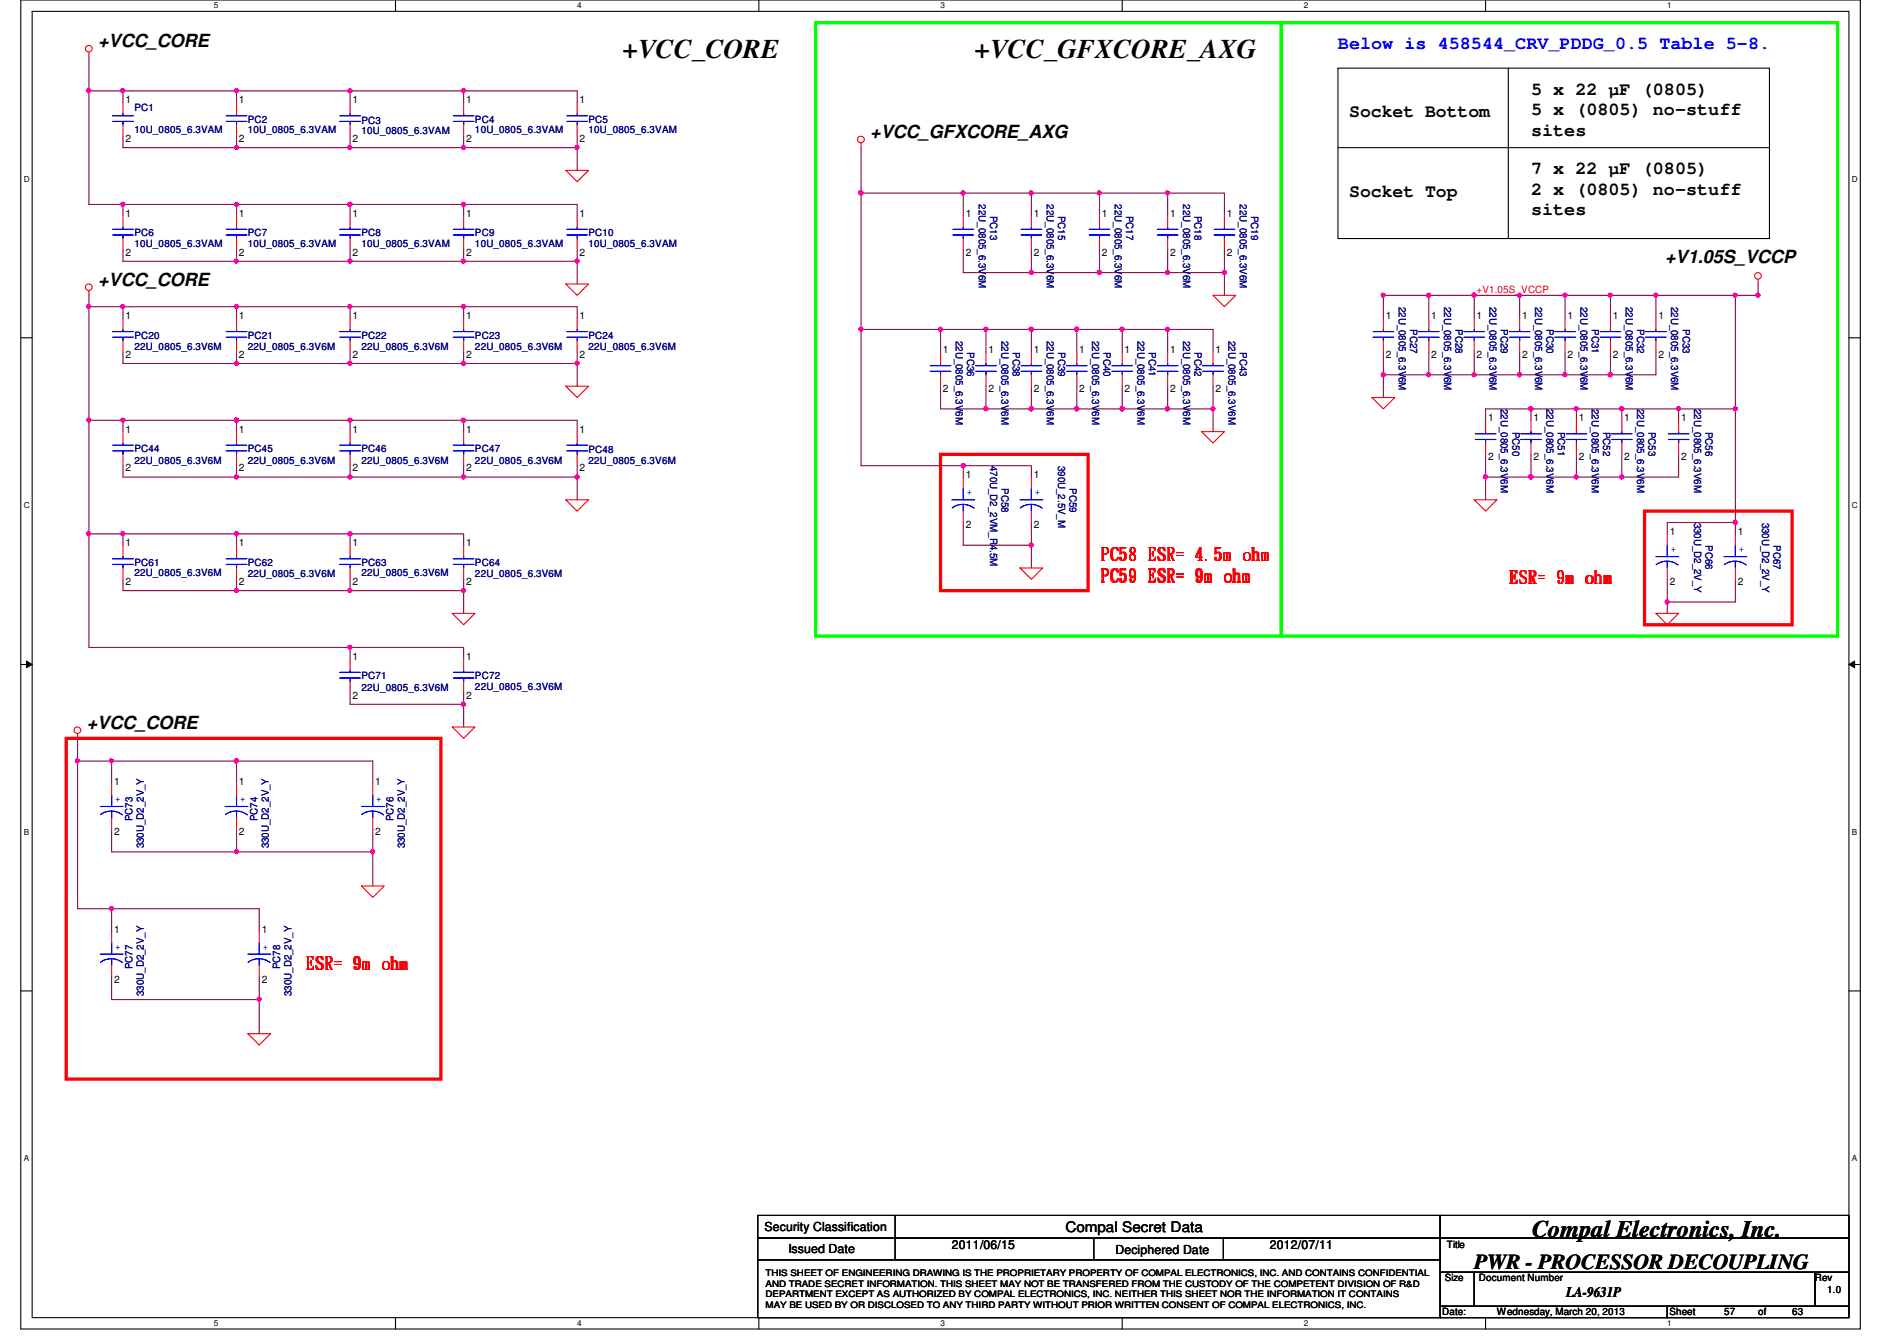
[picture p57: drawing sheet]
<svg xmlns="http://www.w3.org/2000/svg" width="297mm" height="210mm" viewBox="0 0 297 210" stroke-linecap="round" stroke-linejoin="round" font-family="sans-serif">
<defs><g id="words">
<g font-size="4.2">
<text x="97.5" y="9.1">+VCC_CORE</text>
<text x="152.6" y="9.1">+VCC_GFXCORE_AXG</text>
</g>
<text font-size="3.7" x="239.9" y="193.6">Compal Electronics, Inc.</text>
<text font-size="3.3" x="230.8" y="198.6">PWR - PROCESSOR DECOUPLING</text>
<g font-size="2.8">
<text x="15.4" y="7.4">+VCC_CORE</text>
<text x="239.7" y="14.8">5 x 22 µF (0805)</text>
<text x="136.3" y="21.6">+VCC_GFXCORE_AXG</text>
<text x="211.3" y="18.4">Socket Bottom</text>
<text x="239.7" y="18">5 x (0805) no-stuff</text>
<text x="239.7" y="21.3">sites</text>
<text x="239.7" y="27.3">7 x 22 µF (0805)</text>
<text x="211.3" y="30.8">Socket Top</text>
<text x="239.7" y="30.5">2 x (0805) no-stuff</text>
<text x="239.7" y="33.7">sites</text>
<text x="260.7" y="41.1">+V1.05S_VCCP</text>
<text x="15.4" y="44.7">+VCC_CORE</text>
<text x="13.6" y="114">+VCC_CORE</text>
</g>
<text font-size="2.8" fill="#00f" x="209.5" y="7.7">Below is 458544_CRV_PDDG_0.5 Table 5-8.</text>
<g font-size="2.8" fill="#f00">
<text x="172.3" y="87.6">PC58 ESR= 4.5m ohm</text>
<text x="172.3" y="91">PC59 ESR= 9m ohm</text>
<text x="236.3" y="91.2">ESR= 9m ohm</text>
<text x="47.8" y="151.6">ESR= 9m ohm</text>
</g>
<g font-size="2.3">
<text x="166.8" y="192.9">Compal Secret Data</text>
<text x="245.2" y="203">LA-9631P</text>
</g>
<g font-size="1.9">
<text x="119.7" y="192.7">Security Classification</text>
<text x="123.4" y="196.1">Issued Date</text>
<text x="149.1" y="195.6">2011/06/15</text>
<text x="174.7" y="196.3">Deciphered Date</text>
<text x="198.8" y="195.6">2012/07/11</text>
</g>
<g font-size="1.6">
<text x="19.6" y="16.2">1</text>
<text x="37.4" y="16.2">1</text>
<text x="55.2" y="16.2">1</text>
<text x="73" y="16.2">1</text>
<text x="90.8" y="16.2">1</text>
<text x="19.6" y="22.2">2</text>
<text x="37.4" y="22.2">2</text>
<text x="55.2" y="22.2">2</text>
<text x="73" y="22.2">2</text>
<text x="90.8" y="22.2">2</text>
<text x="19.6" y="34">1</text>
<text x="37.4" y="34">1</text>
<text x="55.2" y="34">1</text>
<text x="73" y="34">1</text>
<text x="90.8" y="34">1</text>
<text x="151.2" y="34">1</text>
<text x="161.9" y="34">1</text>
<text x="172.5" y="34">1</text>
<text x="183.2" y="34">1</text>
<text x="192.1" y="34">1</text>
<text x="19.6" y="40">2</text>
<text x="37.4" y="40">2</text>
<text x="55.2" y="40">2</text>
<text x="73" y="40">2</text>
<text x="90.8" y="40">2</text>
<text x="151.2" y="40">2</text>
<text x="161.9" y="40">2</text>
<text x="172.5" y="40">2</text>
<text x="183.2" y="40">2</text>
<text x="192.1" y="40">2</text>
<text x="19.6" y="50">1</text>
<text x="37.4" y="50">1</text>
<text x="55.2" y="50">1</text>
<text x="73" y="50">1</text>
<text x="90.8" y="50">1</text>
<text x="217" y="50">1</text>
<text x="224.1" y="50">1</text>
<text x="231.2" y="50">1</text>
<text x="238.3" y="50">1</text>
<text x="245.4" y="50">1</text>
<text x="252.6" y="50">1</text>
<text x="259.7" y="50">1</text>
<text x="19.6" y="56">2</text>
<text x="37.4" y="56">2</text>
<text x="55.2" y="56">2</text>
<text x="73" y="56">2</text>
<text x="90.8" y="56">2</text>
<text x="147.7" y="55.3">1</text>
<text x="154.8" y="55.3">1</text>
<text x="161.9" y="55.3">1</text>
<text x="169" y="55.3">1</text>
<text x="176.1" y="55.3">1</text>
<text x="183.2" y="55.3">1</text>
<text x="190.3" y="55.3">1</text>
<text x="217" y="56">2</text>
<text x="224.1" y="56">2</text>
<text x="231.2" y="56">2</text>
<text x="238.3" y="56">2</text>
<text x="245.4" y="56">2</text>
<text x="252.6" y="56">2</text>
<text x="259.7" y="56">2</text>
<text x="147.7" y="61.3">2</text>
<text x="154.8" y="61.3">2</text>
<text x="161.9" y="61.3">2</text>
<text x="169" y="61.3">2</text>
<text x="176.1" y="61.3">2</text>
<text x="183.2" y="61.3">2</text>
<text x="190.3" y="61.3">2</text>
<text x="233" y="66">1</text>
<text x="240.1" y="66">1</text>
<text x="247.2" y="66">1</text>
<text x="254.3" y="66">1</text>
<text x="263.2" y="66">1</text>
<text x="19.6" y="67.7">1</text>
<text x="37.4" y="67.7">1</text>
<text x="55.2" y="67.7">1</text>
<text x="73" y="67.7">1</text>
<text x="90.8" y="67.7">1</text>
<text x="19.6" y="73.8">2</text>
<text x="37.4" y="73.8">2</text>
<text x="55.2" y="73.8">2</text>
<text x="73" y="73.8">2</text>
<text x="90.8" y="73.8">2</text>
<text x="151.2" y="74.8">1</text>
<text x="161.9" y="74.8">1</text>
<text x="233" y="72">2</text>
<text x="240.1" y="72">2</text>
<text x="247.2" y="72">2</text>
<text x="254.3" y="72">2</text>
<text x="263.2" y="72">2</text>
<text x="151.2" y="82.7">2</text>
<text x="161.9" y="82.7">2</text>
<text x="261.4" y="83.7">1</text>
<text x="272.1" y="83.7">1</text>
<text x="19.6" y="85.5">1</text>
<text x="37.4" y="85.5">1</text>
<text x="55.2" y="85.5">1</text>
<text x="73" y="85.5">1</text>
<text x="19.6" y="91.6">2</text>
<text x="37.4" y="91.6">2</text>
<text x="55.2" y="91.6">2</text>
<text x="73" y="91.6">2</text>
<text x="261.4" y="91.6">2</text>
<text x="272.1" y="91.6">2</text>
<text x="55.2" y="103.3">1</text>
<text x="73" y="103.3">1</text>
<text x="55.2" y="109.3">2</text>
<text x="73" y="109.3">2</text>
<text x="17.9" y="122.9">1</text>
<text x="37.4" y="122.9">1</text>
<text x="58.8" y="122.9">1</text>
<text x="17.9" y="130.7">2</text>
<text x="37.4" y="130.7">2</text>
<text x="58.8" y="130.7">2</text>
<text x="17.9" y="146">1</text>
<text x="41" y="146">1</text>
<text x="17.9" y="153.8">2</text>
<text x="41" y="153.8">2</text>
<text x="226.6" y="195.4">Title</text>
<text x="226.2" y="200.6">Size</text>
<text x="231.6" y="200.6">Document Number</text>
<text x="284.2" y="200.6">Rev</text>
<text x="286.1" y="202.4">1.0</text>
<text x="225.8" y="205.9">Date:</text>
<text x="234.4" y="205.9">Wednesday, March 20, 2013</text>
<text x="261.4" y="205.9">Sheet</text>
<text x="270" y="205.9">57</text>
<text x="275.3" y="205.9">of</text>
<text x="280.6" y="205.9">63</text>
</g>
<g font-size="1.6" fill="#000080">
<text x="21" y="17.4">PC1</text>
<text x="21" y="20.8">10U_0805_6.3VAM</text>
<text x="38.8" y="19.2">PC2</text>
<text x="38.8" y="20.8">10U_0805_6.3VAM</text>
<text x="56.6" y="19.4">PC3</text>
<text x="56.6" y="21">10U_0805_6.3VAM</text>
<text x="74.4" y="19.2">PC4</text>
<text x="74.4" y="20.8">10U_0805_6.3VAM</text>
<text x="92.2" y="19.2">PC5</text>
<text x="92.2" y="20.8">10U_0805_6.3VAM</text>
<text x="153.2" y="32" transform="rotate(90 153.2 32)">22U_0805_6.3V6M</text>
<text x="155" y="33.8" transform="rotate(90 155 33.8)">PC13</text>
<text x="163.9" y="32" transform="rotate(90 163.9 32)">22U_0805_6.3V6M</text>
<text x="165.7" y="33.8" transform="rotate(90 165.7 33.8)">PC15</text>
<text x="174.6" y="32" transform="rotate(90 174.6 32)">22U_0805_6.3V6M</text>
<text x="176.4" y="33.8" transform="rotate(90 176.4 33.8)">PC17</text>
<text x="185.2" y="32" transform="rotate(90 185.2 32)">22U_0805_6.3V6M</text>
<text x="187" y="33.8" transform="rotate(90 187 33.8)">PC18</text>
<text x="194.1" y="32" transform="rotate(90 194.1 32)">22U_0805_6.3V6M</text>
<text x="195.9" y="33.8" transform="rotate(90 195.9 33.8)">PC19</text>
<text x="21" y="37">PC6</text>
<text x="21" y="38.6">10U_0805_6.3VAM</text>
<text x="38.8" y="37">PC7</text>
<text x="38.8" y="38.6">10U_0805_6.3VAM</text>
<text x="56.6" y="37">PC8</text>
<text x="56.6" y="38.6">10U_0805_6.3VAM</text>
<text x="74.4" y="37">PC9</text>
<text x="74.4" y="38.6">10U_0805_6.3VAM</text>
<text x="92.2" y="37">PC10</text>
<text x="92.2" y="38.6">10U_0805_6.3VAM</text>
<text x="21" y="53">PC20</text>
<text x="38.8" y="53">PC21</text>
<text x="56.6" y="53">PC22</text>
<text x="74.4" y="53">PC23</text>
<text x="92.2" y="53">PC24</text>
<text x="149.7" y="53.3" transform="rotate(90 149.7 53.3)">22U_0805_6.3V6M</text>
<text x="156.8" y="53.3" transform="rotate(90 156.8 53.3)">22U_0805_6.3V6M</text>
<text x="163.9" y="53.3" transform="rotate(90 163.9 53.3)">22U_0805_6.3V6M</text>
<text x="171" y="53.3" transform="rotate(90 171 53.3)">22U_0805_6.3V6M</text>
<text x="178.1" y="53.3" transform="rotate(90 178.1 53.3)">22U_0805_6.3V6M</text>
<text x="185.2" y="53.3" transform="rotate(90 185.2 53.3)">22U_0805_6.3V6M</text>
<text x="192.4" y="53.3" transform="rotate(90 192.4 53.3)">22U_0805_6.3V6M</text>
<text x="219" y="48" transform="rotate(90 219 48)">22U_0805_6.3V6M</text>
<text x="220.8" y="51.6" transform="rotate(90 220.8 51.6)">PC27</text>
<text x="226.1" y="48" transform="rotate(90 226.1 48)">22U_0805_6.3V6M</text>
<text x="227.9" y="51.6" transform="rotate(90 227.9 51.6)">PC28</text>
<text x="233.3" y="48" transform="rotate(90 233.3 48)">22U_0805_6.3V6M</text>
<text x="235" y="51.6" transform="rotate(90 235 51.6)">PC29</text>
<text x="240.4" y="48" transform="rotate(90 240.4 48)">22U_0805_6.3V6M</text>
<text x="242.1" y="51.6" transform="rotate(90 242.1 51.6)">PC30</text>
<text x="247.5" y="48" transform="rotate(90 247.5 48)">22U_0805_6.3V6M</text>
<text x="249.3" y="51.6" transform="rotate(90 249.3 51.6)">PC31</text>
<text x="254.6" y="48" transform="rotate(90 254.6 48)">22U_0805_6.3V6M</text>
<text x="256.4" y="51.6" transform="rotate(90 256.4 51.6)">PC32</text>
<text x="261.7" y="48" transform="rotate(90 261.7 48)">22U_0805_6.3V6M</text>
<text x="263.5" y="51.6" transform="rotate(90 263.5 51.6)">PC33</text>
<text x="21" y="54.8">22U_0805_6.3V6M</text>
<text x="38.8" y="54.8">22U_0805_6.3V6M</text>
<text x="56.6" y="54.8">22U_0805_6.3V6M</text>
<text x="74.4" y="54.8">22U_0805_6.3V6M</text>
<text x="92.2" y="54.8">22U_0805_6.3V6M</text>
<text x="151.5" y="55.1" transform="rotate(90 151.5 55.1)">PC36</text>
<text x="158.6" y="55.1" transform="rotate(90 158.6 55.1)">PC38</text>
<text x="165.7" y="55.1" transform="rotate(90 165.7 55.1)">PC39</text>
<text x="172.8" y="55.1" transform="rotate(90 172.8 55.1)">PC40</text>
<text x="179.9" y="55.1" transform="rotate(90 179.9 55.1)">PC41</text>
<text x="187" y="55.1" transform="rotate(90 187 55.1)">PC42</text>
<text x="194.1" y="55.1" transform="rotate(90 194.1 55.1)">PC43</text>
<text x="235" y="64" transform="rotate(90 235 64)">22U_0805_6.3V6M</text>
<text x="242.1" y="64" transform="rotate(90 242.1 64)">22U_0805_6.3V6M</text>
<text x="249.3" y="64" transform="rotate(90 249.3 64)">22U_0805_6.3V6M</text>
<text x="256.4" y="64" transform="rotate(90 256.4 64)">22U_0805_6.3V6M</text>
<text x="265.3" y="64" transform="rotate(90 265.3 64)">22U_0805_6.3V6M</text>
<text x="21" y="70.8">PC44</text>
<text x="38.8" y="70.8">PC45</text>
<text x="56.6" y="70.8">PC46</text>
<text x="74.4" y="70.8">PC47</text>
<text x="92.2" y="71">PC48</text>
<text x="236.8" y="67.6" transform="rotate(90 236.8 67.6)">PC50</text>
<text x="243.9" y="67.6" transform="rotate(90 243.9 67.6)">PC51</text>
<text x="251" y="67.6" transform="rotate(90 251 67.6)">PC52</text>
<text x="258.1" y="67.6" transform="rotate(90 258.1 67.6)">PC53</text>
<text x="267" y="67.6" transform="rotate(90 267 67.6)">PC56</text>
<text x="21" y="72.6">22U_0805_6.3V6M</text>
<text x="38.8" y="72.6">22U_0805_6.3V6M</text>
<text x="56.6" y="72.6">22U_0805_6.3V6M</text>
<text x="74.4" y="72.6">22U_0805_6.3V6M</text>
<text x="92.2" y="72.6">22U_0805_6.3V6M</text>
<text x="155" y="72.9" transform="rotate(90 155 72.9)">470U_D2_2VM_R4.5M</text>
<text x="156.8" y="76.5" transform="rotate(90 156.8 76.5)">PC58</text>
<text x="165.7" y="72.9" transform="rotate(90 165.7 72.9)">390U_2.5V_M</text>
<text x="167.5" y="76.5" transform="rotate(90 167.5 76.5)">PC59</text>
<text x="265.3" y="81.8" transform="rotate(90 265.3 81.8)">330U_D2_2V_Y</text>
<text x="275.9" y="81.8" transform="rotate(90 275.9 81.8)">330U_D2_2V_Y</text>
<text x="21" y="88.6">PC61</text>
<text x="38.8" y="88.6">PC62</text>
<text x="56.6" y="88.6">PC63</text>
<text x="74.4" y="88.6">PC64</text>
<text x="267" y="85.3" transform="rotate(90 267 85.3)">PC66</text>
<text x="277.7" y="85.3" transform="rotate(90 277.7 85.3)">PC67</text>
<text x="21" y="90.2">22U_0805_6.3V6M</text>
<text x="38.8" y="90.3">22U_0805_6.3V6M</text>
<text x="56.6" y="90.2">22U_0805_6.3V6M</text>
<text x="74.4" y="90.3">22U_0805_6.3V6M</text>
<text x="56.6" y="106.3">PC71</text>
<text x="74.4" y="106.3">PC72</text>
<text x="74.4" y="107.9">22U_0805_6.3V6M</text>
<text x="56.6" y="108.1">22U_0805_6.3V6M</text>
<text x="20.7" y="128.6" transform="rotate(-90 20.7 128.6)">PC73</text>
<text x="40.3" y="128.6" transform="rotate(-90 40.3 128.6)">PC74</text>
<text x="61.6" y="128.6" transform="rotate(-90 61.6 128.6)">PC76</text>
<text x="22.5" y="132.8" transform="rotate(-90 22.5 132.8)">330U_D2_2V_Y</text>
<text x="42.1" y="132.8" transform="rotate(-90 42.1 132.8)">330U_D2_2V_Y</text>
<text x="63.4" y="132.8" transform="rotate(-90 63.4 132.8)">330U_D2_2V_Y</text>
<text x="20.7" y="151.7" transform="rotate(-90 20.7 151.7)">PC77</text>
<text x="22.5" y="155.9" transform="rotate(-90 22.5 155.9)">330U_D2_2V_Y</text>
<text x="43.9" y="151.7" transform="rotate(-90 43.9 151.7)">PC78</text>
<text x="45.6" y="155.9" transform="rotate(-90 45.6 155.9)">330U_D2_2V_Y</text>
</g>
<text font-size="1.6" fill="#f00" x="231.2" y="45.9">+V1.05S_VCCP</text>
<g font-size="1.6" fill="#00f">
<text x="151.4" y="77.5">+</text>
<text x="162" y="77.5">+</text>
<text x="261.6" y="86.4">+</text>
<text x="272.3" y="86.4">+</text>
<text x="18" y="125.5">+</text>
<text x="37.6" y="125.5">+</text>
<text x="58.9" y="125.5">+</text>
<text x="18" y="148.6">+</text>
<text x="41.1" y="148.6">+</text>
</g>
<g font-size="1.4">
<text x="119.9" y="199.7">THIS SHEET OF ENGINEERING DRAWING IS THE PROPRIETARY PROPERTY OF COMPAL ELECTRONICS, INC. AND CONTAINS CONFIDENTIAL</text>
<text x="119.9" y="201.4">AND TRADE SECRET INFORMATION. THIS SHEET MAY NOT BE TRANSFERED FROM THE CUSTODY OF THE COMPETENT DIVISION OF R&amp;D</text>
<text x="119.9" y="203">DEPARTMENT EXCEPT AS AUTHORIZED BY COMPAL ELECTRONICS, INC. NEITHER THIS SHEET NOR THE INFORMATION IT CONTAINS</text>
<text x="119.9" y="204.7">MAY BE USED BY OR DISCLOSED TO ANY THIRD PARTY WITHOUT PRIOR WRITTEN CONSENT OF COMPAL ELECTRONICS, INC.</text>
</g>
<g font-size="1.3">
<text x="33.5" y="1.3">5</text>
<text x="90.4" y="1.3">4</text>
<text x="147.3" y="1.3">3</text>
<text x="204.2" y="1.3">2</text>
<text x="261.1" y="1.3">1</text>
<text x="3.7" y="28.4">D</text>
<text x="290" y="28.4">D</text>
<text x="3.7" y="79.5">C</text>
<text x="290" y="79.5">C</text>
<text x="3.7" y="130.7">B</text>
<text x="290" y="130.7">B</text>
<text x="3.7" y="181.8">A</text>
<text x="290" y="181.8">A</text>
<text x="33.5" y="207.6">5</text>
<text x="90.4" y="207.6">4</text>
<text x="147.3" y="207.6">3</text>
<text x="204.2" y="207.6">2</text>
<text x="261.1" y="207.6">1</text>
</g>
</g></defs>
<path d="M3.3 0h288v208h-288zM5 1.8h284.5v204.4h-284.5z" fill="none" stroke="#000" stroke-width=".17"/>
<g fill="#fff">
<path d="M33.5 .2h.7v1.4h-.7z"/>
<path d="M33.5 206.4h.7v1.4h-.7z"/>
</g>
<path d="M61.9 0v1.8M61.9 206.2v1.8" fill="none" stroke="#000" stroke-width=".17"/>
<g fill="#fff">
<path d="M90.4 .2h.7v1.4h-.7z"/>
<path d="M90.4 206.4h.7v1.4h-.7z"/>
</g>
<path d="M118.8 0v1.8M118.8 206.2v1.8" fill="none" stroke="#000" stroke-width=".17"/>
<g fill="#fff">
<path d="M147.3 .2h.7v1.4h-.7z"/>
<path d="M147.3 206.4h.7v1.4h-.7z"/>
</g>
<path d="M175.7 0v1.8M175.7 206.2v1.8" fill="none" stroke="#000" stroke-width=".17"/>
<g fill="#fff">
<path d="M204.2 .2h.6v1.4h-.6z"/>
<path d="M204.2 206.4h.6v1.4h-.6z"/>
</g>
<path d="M232.6 0v1.8M232.6 206.2v1.8" fill="none" stroke="#000" stroke-width=".17"/>
<g fill="#fff">
<path d="M261.1 .2h.6v1.4h-.6z"/>
<path d="M261.1 206.4h.6v1.4h-.6z"/>
<path d="M3.7 27.3h.9v1.4h-.9z"/>
<path d="M290 27.3h.9v1.4h-.9z"/>
<path d="M3.7 78.4h.9v1.4h-.9z"/>
<path d="M290 78.4h.9v1.4h-.9z"/>
</g>
<path d="M3.3 52.9h1.7M289.5 52.9h1.8" fill="none" stroke="#000" stroke-width=".17"/>
<g fill="#fff">
<path d="M3.7 129.5h.8v1.4h-.8z"/>
<path d="M290 129.5h.8v1.4h-.8z"/>
</g>
<path d="M3.3 104h1.7M289.5 104h1.8" fill="none" stroke="#000" stroke-width=".17"/>
<path d="M4.1 103.5l.9 .5-.9 .5zM289.5 104l.9-.5v1z" fill="#000"/>
<path d="M4.1 103.5l.9 .5-.9 .5zM289.5 104l.9-.5v1z" fill="none" stroke="#000" stroke-width=".16"/>
<g fill="#fff">
<path d="M3.7 180.6h.8v1.4h-.8z"/>
<path d="M290 180.6h.8v1.4h-.8z"/>
</g>
<path d="M209.5 10.7h67.6v26.6h-67.6zM236.2 10.7v26.6M209.5 23.1h67.6M3.3 155.1h1.7M289.5 155.1h1.8" fill="none" stroke="#000" stroke-width=".17"/>
<path d="M127.7 3.6h72.9v96h-72.9zM200.6 3.6h87.1v96h-87.1z" fill="none" stroke="#0f0" stroke-width=".51"/>
<path d="M147.3 71.1h23.1v21.4h-23.1zM257.5 80h23.1v17.8h-23.1zM10.4 115.6h58.6v53.3h-58.6z" fill="none" stroke="#f00" stroke-width=".51"/>
<path d="M72.6 74.7h17.8" fill="none" stroke="#800040" stroke-width=".17"/>
<circle cx="90.4" cy="74.6" r=".32" fill="#f0f"/>
<circle cx="90.4" cy="74.6" r=".32" fill="none" stroke="#f0f" stroke-width=".17"/>
<circle cx="72.6" cy="74.6" r=".32" fill="#f0f"/>
<circle cx="72.6" cy="74.6" r=".32" fill="none" stroke="#f0f" stroke-width=".17"/>
<path d="M72.6 56.9h17.8M12.1 142.2h5.4" fill="none" stroke="#800040" stroke-width=".17"/>
<circle cx="90.4" cy="56.9" r=".32" fill="#f0f"/>
<circle cx="90.4" cy="56.9" r=".32" fill="none" stroke="#f0f" stroke-width=".17"/>
<circle cx="72.6" cy="56.9" r=".32" fill="#f0f"/>
<circle cx="72.6" cy="56.9" r=".32" fill="none" stroke="#f0f" stroke-width=".17"/>
<path d="M37 55.1v1.8M54.8 48h17.8M54.8 55.1v1.8M72.6 55.1v1.8M90.4 55.1v1.8" fill="none" stroke="#800040" stroke-width=".17"/>
<circle cx="54.8" cy="48" r=".32" fill="#f0f"/>
<circle cx="54.8" cy="48" r=".32" fill="none" stroke="#f0f" stroke-width=".17"/>
<path d="M54.8 65.8h-17.8v1.8M90.4 74.7v3.5" fill="none" stroke="#800040" stroke-width=".17"/>
<circle cx="54.8" cy="65.8" r=".32" fill="#f0f"/>
<circle cx="54.8" cy="65.8" r=".32" fill="none" stroke="#f0f" stroke-width=".17"/>
<circle cx="37" cy="65.8" r=".32" fill="#f0f"/>
<circle cx="37" cy="65.8" r=".32" fill="none" stroke="#f0f" stroke-width=".17"/>
<path d="M19.3 65.8h17.7M19.3 72.9v1.8M54.8 65.8v1.8" fill="none" stroke="#800040" stroke-width=".17"/>
<circle cx="37" cy="65.8" r=".32" fill="#f0f"/>
<circle cx="37" cy="65.8" r=".32" fill="none" stroke="#f0f" stroke-width=".17"/>
<circle cx="19.2" cy="65.8" r=".32" fill="#f0f"/>
<circle cx="19.2" cy="65.8" r=".32" fill="none" stroke="#f0f" stroke-width=".17"/>
<path d="M19.3 65.8v1.8M37 72.9v1.8h-17.7M54.8 72.9v1.8M37 133.3h21.4" fill="none" stroke="#800040" stroke-width=".17"/>
<circle cx="58.3" cy="133.3" r=".32" fill="#f0f"/>
<circle cx="58.3" cy="133.3" r=".32" fill="none" stroke="#f0f" stroke-width=".17"/>
<circle cx="37" cy="133.3" r=".32" fill="#f0f"/>
<circle cx="37" cy="133.3" r=".32" fill="none" stroke="#f0f" stroke-width=".17"/>
<path d="M13.9 48v17.8h5.4M90.4 56.9v3.6M19.3 83.6v1.7M19.3 90.7v1.8M37 83.6h17.8M54.8 108.5v1.7" fill="none" stroke="#800040" stroke-width=".17"/>
<circle cx="37" cy="83.5" r=".32" fill="#f0f"/>
<circle cx="37" cy="83.5" r=".32" fill="none" stroke="#f0f" stroke-width=".17"/>
<path d="M37 83.6v1.7M13.9 101.3h40.9M54.8 101.3h17.8M54.8 101.3v1.8M72.6 108.5v1.7" fill="none" stroke="#800040" stroke-width=".17"/>
<circle cx="54.8" cy="101.3" r=".32" fill="#f0f"/>
<circle cx="54.8" cy="101.3" r=".32" fill="none" stroke="#f0f" stroke-width=".17"/>
<path d="M54.8 110.2h17.8" fill="none" stroke="#800040" stroke-width=".17"/>
<circle cx="72.6" cy="110.2" r=".32" fill="#f0f"/>
<circle cx="72.6" cy="110.2" r=".32" fill="none" stroke="#f0f" stroke-width=".17"/>
<path d="M90.4 65.8v1.8M19.3 92.5h17.7M54.8 90.7v1.8h17.8M12.1 115.6v3.5h5.4M72.6 101.3v1.8M72.6 110.2v3.6" fill="none" stroke="#800040" stroke-width=".17"/>
<circle cx="72.6" cy="92.4" r=".32" fill="#f0f"/>
<circle cx="72.6" cy="92.4" r=".32" fill="none" stroke="#f0f" stroke-width=".17"/>
<circle cx="54.8" cy="92.4" r=".32" fill="#f0f"/>
<circle cx="54.8" cy="92.4" r=".32" fill="none" stroke="#f0f" stroke-width=".17"/>
<path d="M37 92.5h17.8" fill="none" stroke="#800040" stroke-width=".17"/>
<circle cx="37" cy="92.4" r=".32" fill="#f0f"/>
<circle cx="37" cy="92.4" r=".32" fill="none" stroke="#f0f" stroke-width=".17"/>
<path d="M13.9 83.6v17.7" fill="none" stroke="#800040" stroke-width=".17"/>
<circle cx="13.9" cy="83.5" r=".32" fill="#f0f"/>
<circle cx="13.9" cy="83.5" r=".32" fill="none" stroke="#f0f" stroke-width=".17"/>
<path d="M37 74.7h17.8M54.8 65.8h17.8" fill="none" stroke="#800040" stroke-width=".17"/>
<circle cx="37" cy="74.6" r=".32" fill="#f0f"/>
<circle cx="37" cy="74.6" r=".32" fill="none" stroke="#f0f" stroke-width=".17"/>
<path d="M54.8 74.7h17.8" fill="none" stroke="#800040" stroke-width=".17"/>
<circle cx="54.8" cy="74.6" r=".32" fill="#f0f"/>
<circle cx="54.8" cy="74.6" r=".32" fill="none" stroke="#f0f" stroke-width=".17"/>
<path d="M90.4 65.8h-17.8v1.8M37 90.7v1.8" fill="none" stroke="#800040" stroke-width=".17"/>
<circle cx="72.6" cy="65.8" r=".32" fill="#f0f"/>
<circle cx="72.6" cy="65.8" r=".32" fill="none" stroke="#f0f" stroke-width=".17"/>
<path d="M13.9 46.2v1.8M72.6 72.9v1.8M90.4 72.9v1.8M54.8 83.6h17.8v1.7M72.6 92.5v3.5" fill="none" stroke="#800040" stroke-width=".17"/>
<circle cx="54.8" cy="83.5" r=".32" fill="#f0f"/>
<circle cx="54.8" cy="83.5" r=".32" fill="none" stroke="#f0f" stroke-width=".17"/>
<path d="M54.8 23.1h17.8M90.4 40.9v3.5M54.8 83.6v1.7" fill="none" stroke="#800040" stroke-width=".17"/>
<circle cx="54.8" cy="23.1" r=".32" fill="#f0f"/>
<circle cx="54.8" cy="23.1" r=".32" fill="none" stroke="#f0f" stroke-width=".17"/>
<path d="M72.6 23.1h17.8M19.3 55.1v1.8M19.3 48v1.8" fill="none" stroke="#800040" stroke-width=".17"/>
<circle cx="90.4" cy="23.1" r=".32" fill="#f0f"/>
<circle cx="90.4" cy="23.1" r=".32" fill="none" stroke="#f0f" stroke-width=".17"/>
<circle cx="72.6" cy="23.1" r=".32" fill="#f0f"/>
<circle cx="72.6" cy="23.1" r=".32" fill="none" stroke="#f0f" stroke-width=".17"/>
<path d="M37 23.1h17.8" fill="none" stroke="#800040" stroke-width=".17"/>
<circle cx="37" cy="23.1" r=".32" fill="#f0f"/>
<circle cx="37" cy="23.1" r=".32" fill="none" stroke="#f0f" stroke-width=".17"/>
<path d="M37 14.2h17.8" fill="none" stroke="#800040" stroke-width=".17"/>
<circle cx="37" cy="14.2" r=".32" fill="#f0f"/>
<circle cx="37" cy="14.2" r=".32" fill="none" stroke="#f0f" stroke-width=".17"/>
<path d="M13.9 32h5.4v1.8M19.3 23.1h17.7M19.3 39.1v1.8" fill="none" stroke="#800040" stroke-width=".17"/>
<circle cx="19.2" cy="32" r=".32" fill="#f0f"/>
<circle cx="19.2" cy="32" r=".32" fill="none" stroke="#f0f" stroke-width=".17"/>
<path d="M13.9 14.2v17.8M54.8 40.9h17.8" fill="none" stroke="#800040" stroke-width=".17"/>
<circle cx="54.8" cy="40.9" r=".32" fill="#f0f"/>
<circle cx="54.8" cy="40.9" r=".32" fill="none" stroke="#f0f" stroke-width=".17"/>
<path d="M90.4 14.2h-17.8v1.8" fill="none" stroke="#800040" stroke-width=".17"/>
<circle cx="72.6" cy="14.2" r=".32" fill="#f0f"/>
<circle cx="72.6" cy="14.2" r=".32" fill="none" stroke="#f0f" stroke-width=".17"/>
<path d="M19.3 14.2v1.8M37 14.2v1.8M72.6 14.2h-17.8v1.8M19.3 21.3v1.8M37 39.1v1.8M37 21.3v1.8M54.8 21.3v1.8" fill="none" stroke="#800040" stroke-width=".17"/>
<circle cx="54.8" cy="14.2" r=".32" fill="#f0f"/>
<circle cx="54.8" cy="14.2" r=".32" fill="none" stroke="#f0f" stroke-width=".17"/>
<path d="M19.3 14.2h17.7M54.8 32v1.8M72.6 21.3v1.8" fill="none" stroke="#800040" stroke-width=".17"/>
<circle cx="19.2" cy="14.2" r=".32" fill="#f0f"/>
<circle cx="19.2" cy="14.2" r=".32" fill="none" stroke="#f0f" stroke-width=".17"/>
<path d="M37 40.9h17.8" fill="none" stroke="#800040" stroke-width=".17"/>
<circle cx="37" cy="40.9" r=".32" fill="#f0f"/>
<circle cx="37" cy="40.9" r=".32" fill="none" stroke="#f0f" stroke-width=".17"/>
<path d="M90.4 14.2v1.8M54.8 32h-17.8v1.8" fill="none" stroke="#800040" stroke-width=".17"/>
<circle cx="54.8" cy="32" r=".32" fill="#f0f"/>
<circle cx="54.8" cy="32" r=".32" fill="none" stroke="#f0f" stroke-width=".17"/>
<circle cx="37" cy="32" r=".32" fill="#f0f"/>
<circle cx="37" cy="32" r=".32" fill="none" stroke="#f0f" stroke-width=".17"/>
<path d="M54.8 32h17.8v1.8M54.8 39.1v1.8M72.6 39.1v1.8" fill="none" stroke="#800040" stroke-width=".17"/>
<circle cx="54.8" cy="32" r=".32" fill="#f0f"/>
<circle cx="54.8" cy="32" r=".32" fill="none" stroke="#f0f" stroke-width=".17"/>
<path d="M72.6 40.9h17.8" fill="none" stroke="#800040" stroke-width=".17"/>
<circle cx="90.4" cy="40.9" r=".32" fill="#f0f"/>
<circle cx="90.4" cy="40.9" r=".32" fill="none" stroke="#f0f" stroke-width=".17"/>
<circle cx="72.6" cy="40.9" r=".32" fill="#f0f"/>
<circle cx="72.6" cy="40.9" r=".32" fill="none" stroke="#f0f" stroke-width=".17"/>
<path d="M72.6 32h17.8M90.4 23.1v3.6" fill="none" stroke="#800040" stroke-width=".17"/>
<circle cx="72.6" cy="32" r=".32" fill="#f0f"/>
<circle cx="72.6" cy="32" r=".32" fill="none" stroke="#f0f" stroke-width=".17"/>
<path d="M13.9 8.9v5.3h5.4M90.4 32v1.8M19.3 40.9h17.7" fill="none" stroke="#800040" stroke-width=".17"/>
<circle cx="13.9" cy="14.2" r=".32" fill="#f0f"/>
<circle cx="13.9" cy="14.2" r=".32" fill="none" stroke="#f0f" stroke-width=".17"/>
<path d="M19.3 32h17.7M13.9 65.8v17.8h5.4M17.5 119.1v3.6M58.4 129.8v3.5" fill="none" stroke="#800040" stroke-width=".17"/>
<circle cx="13.9" cy="65.8" r=".32" fill="#f0f"/>
<circle cx="13.9" cy="65.8" r=".32" fill="none" stroke="#f0f" stroke-width=".17"/>
<path d="M19.3 83.6h17.7" fill="none" stroke="#800040" stroke-width=".17"/>
<circle cx="19.2" cy="83.5" r=".32" fill="#f0f"/>
<circle cx="19.2" cy="83.5" r=".32" fill="none" stroke="#f0f" stroke-width=".17"/>
<path d="M90.4 21.3v1.8M12.1 119.1v23.1" fill="none" stroke="#800040" stroke-width=".17"/>
<circle cx="12.1" cy="119.1" r=".32" fill="#f0f"/>
<circle cx="12.1" cy="119.1" r=".32" fill="none" stroke="#f0f" stroke-width=".17"/>
<path d="M17.5 119.1h19.5v3.6M58.4 119.1v3.6M17.5 129.8v3.5M37 129.8v3.5M58.4 133.3v5.4M17.5 142.2h23.1" fill="none" stroke="#800040" stroke-width=".17"/>
<circle cx="37" cy="119.1" r=".32" fill="#f0f"/>
<circle cx="37" cy="119.1" r=".32" fill="none" stroke="#f0f" stroke-width=".17"/>
<circle cx="17.5" cy="119.1" r=".32" fill="#f0f"/>
<circle cx="17.5" cy="119.1" r=".32" fill="none" stroke="#f0f" stroke-width=".17"/>
<path d="M17.5 142.2v3.6" fill="none" stroke="#800040" stroke-width=".17"/>
<circle cx="17.5" cy="142.2" r=".32" fill="#f0f"/>
<circle cx="17.5" cy="142.2" r=".32" fill="none" stroke="#f0f" stroke-width=".17"/>
<path d="M37 119.1h21.4M17.5 152.9v3.6M40.6 142.2v3.6M40.6 152.9v3.6" fill="none" stroke="#800040" stroke-width=".17"/>
<circle cx="37" cy="119.1" r=".32" fill="#f0f"/>
<circle cx="37" cy="119.1" r=".32" fill="none" stroke="#f0f" stroke-width=".17"/>
<path d="M13.9 48h5.4M40.6 156.5v5.3" fill="none" stroke="#800040" stroke-width=".17"/>
<circle cx="13.9" cy="48" r=".32" fill="#f0f"/>
<circle cx="13.9" cy="48" r=".32" fill="none" stroke="#f0f" stroke-width=".17"/>
<path d="M37 56.9h17.8M72.6 48v1.8" fill="none" stroke="#800040" stroke-width=".17"/>
<circle cx="37" cy="56.9" r=".32" fill="#f0f"/>
<circle cx="37" cy="56.9" r=".32" fill="none" stroke="#f0f" stroke-width=".17"/>
<path d="M19.3 56.9h17.7M72.6 48h17.8v1.8" fill="none" stroke="#800040" stroke-width=".17"/>
<circle cx="72.6" cy="48" r=".32" fill="#f0f"/>
<circle cx="72.6" cy="48" r=".32" fill="none" stroke="#f0f" stroke-width=".17"/>
<path d="M37 48h17.8" fill="none" stroke="#800040" stroke-width=".17"/>
<circle cx="37" cy="48" r=".32" fill="#f0f"/>
<circle cx="37" cy="48" r=".32" fill="none" stroke="#f0f" stroke-width=".17"/>
<path d="M54.8 56.9h17.8" fill="none" stroke="#800040" stroke-width=".17"/>
<circle cx="54.8" cy="56.9" r=".32" fill="#f0f"/>
<circle cx="54.8" cy="56.9" r=".32" fill="none" stroke="#f0f" stroke-width=".17"/>
<path d="M19.3 48h17.7M54.8 48v1.8" fill="none" stroke="#800040" stroke-width=".17"/>
<circle cx="37" cy="48" r=".32" fill="#f0f"/>
<circle cx="37" cy="48" r=".32" fill="none" stroke="#f0f" stroke-width=".17"/>
<circle cx="19.2" cy="48" r=".32" fill="#f0f"/>
<circle cx="19.2" cy="48" r=".32" fill="none" stroke="#f0f" stroke-width=".17"/>
<path d="M37 48v1.8M172.2 42.7h10.6M150.8 81.8v3.5M17.5 133.3h19.5" fill="none" stroke="#800040" stroke-width=".17"/>
<circle cx="182.8" cy="42.6" r=".32" fill="#f0f"/>
<circle cx="182.8" cy="42.6" r=".32" fill="none" stroke="#f0f" stroke-width=".17"/>
<circle cx="172.1" cy="42.6" r=".32" fill="#f0f"/>
<circle cx="172.1" cy="42.6" r=".32" fill="none" stroke="#f0f" stroke-width=".17"/>
<path d="M172.2 39.1v3.6M150.8 42.7h10.7M168.6 51.6h7.1" fill="none" stroke="#800040" stroke-width=".17"/>
<circle cx="175.7" cy="51.5" r=".32" fill="#f0f"/>
<circle cx="175.7" cy="51.5" r=".32" fill="none" stroke="#f0f" stroke-width=".17"/>
<circle cx="168.6" cy="51.5" r=".32" fill="#f0f"/>
<circle cx="168.6" cy="51.5" r=".32" fill="none" stroke="#f0f" stroke-width=".17"/>
<path d="M168.6 64h7.1" fill="none" stroke="#800040" stroke-width=".17"/>
<circle cx="175.7" cy="64" r=".32" fill="#f0f"/>
<circle cx="175.7" cy="64" r=".32" fill="none" stroke="#f0f" stroke-width=".17"/>
<circle cx="168.6" cy="64" r=".32" fill="#f0f"/>
<circle cx="168.6" cy="64" r=".32" fill="none" stroke="#f0f" stroke-width=".17"/>
<path d="M134.8 30.2h16" fill="none" stroke="#800040" stroke-width=".17"/>
<circle cx="150.8" cy="30.2" r=".32" fill="#f0f"/>
<circle cx="150.8" cy="30.2" r=".32" fill="none" stroke="#f0f" stroke-width=".17"/>
<circle cx="134.8" cy="30.2" r=".32" fill="#f0f"/>
<circle cx="134.8" cy="30.2" r=".32" fill="none" stroke="#f0f" stroke-width=".17"/>
<path d="M134.8 51.6h12.5M161.5 42.7h10.7M134.8 72.9h16" fill="none" stroke="#800040" stroke-width=".17"/>
<circle cx="172.1" cy="42.6" r=".32" fill="#f0f"/>
<circle cx="172.1" cy="42.6" r=".32" fill="none" stroke="#f0f" stroke-width=".17"/>
<circle cx="161.5" cy="42.6" r=".32" fill="#f0f"/>
<circle cx="161.5" cy="42.6" r=".32" fill="none" stroke="#f0f" stroke-width=".17"/>
<path d="M175.7 64h7.1" fill="none" stroke="#800040" stroke-width=".17"/>
<circle cx="182.8" cy="64" r=".32" fill="#f0f"/>
<circle cx="182.8" cy="64" r=".32" fill="none" stroke="#f0f" stroke-width=".17"/>
<circle cx="175.7" cy="64" r=".32" fill="#f0f"/>
<circle cx="175.7" cy="64" r=".32" fill="none" stroke="#f0f" stroke-width=".17"/>
<path d="M154.4 51.6h-7.1v3.5M161.5 51.6v3.5M168.6 51.6v3.5M175.7 51.6v3.5M147.3 60.5v3.5M154.4 60.5v3.5M161.5 60.5v3.5M168.6 60.5v3.5M175.7 60.5v3.5M189.9 64v3.6" fill="none" stroke="#800040" stroke-width=".17"/>
<circle cx="154.4" cy="51.5" r=".32" fill="#f0f"/>
<circle cx="154.4" cy="51.5" r=".32" fill="none" stroke="#f0f" stroke-width=".17"/>
<circle cx="147.2" cy="51.5" r=".32" fill="#f0f"/>
<circle cx="147.2" cy="51.5" r=".32" fill="none" stroke="#f0f" stroke-width=".17"/>
<path d="M154.4 51.6v3.5M182.8 64h7.1" fill="none" stroke="#800040" stroke-width=".17"/>
<circle cx="189.9" cy="64" r=".32" fill="#f0f"/>
<circle cx="189.9" cy="64" r=".32" fill="none" stroke="#f0f" stroke-width=".17"/>
<circle cx="182.8" cy="64" r=".32" fill="#f0f"/>
<circle cx="182.8" cy="64" r=".32" fill="none" stroke="#f0f" stroke-width=".17"/>
<path d="M175.7 51.6h7.1v3.5M189.9 51.6v3.5M182.8 60.5v3.5" fill="none" stroke="#800040" stroke-width=".17"/>
<circle cx="175.7" cy="51.5" r=".32" fill="#f0f"/>
<circle cx="175.7" cy="51.5" r=".32" fill="none" stroke="#f0f" stroke-width=".17"/>
<path d="M182.8 51.6h7.1" fill="none" stroke="#800040" stroke-width=".17"/>
<circle cx="182.8" cy="51.5" r=".32" fill="#f0f"/>
<circle cx="182.8" cy="51.5" r=".32" fill="none" stroke="#f0f" stroke-width=".17"/>
<path d="M134.8 30.2v21.4M189.9 60.5v3.5" fill="none" stroke="#800040" stroke-width=".17"/>
<circle cx="134.8" cy="30.2" r=".32" fill="#f0f"/>
<circle cx="134.8" cy="30.2" r=".32" fill="none" stroke="#f0f" stroke-width=".17"/>
<path d="M150.8 30.2v3.6M150.8 39.1v3.6M161.5 30.2h10.7M161.5 39.1v3.6" fill="none" stroke="#800040" stroke-width=".17"/>
<circle cx="161.5" cy="30.2" r=".32" fill="#f0f"/>
<circle cx="161.5" cy="30.2" r=".32" fill="none" stroke="#f0f" stroke-width=".17"/>
<path d="M150.8 30.2h10.7v3.6M172.2 30.2v3.6M154.4 64h7.1" fill="none" stroke="#800040" stroke-width=".17"/>
<circle cx="161.5" cy="64" r=".32" fill="#f0f"/>
<circle cx="161.5" cy="64" r=".32" fill="none" stroke="#f0f" stroke-width=".17"/>
<circle cx="154.4" cy="64" r=".32" fill="#f0f"/>
<circle cx="154.4" cy="64" r=".32" fill="none" stroke="#f0f" stroke-width=".17"/>
<path d="M172.2 30.2h10.6M191.7 42.7v3.5M147.3 64h7.1" fill="none" stroke="#800040" stroke-width=".17"/>
<circle cx="172.1" cy="30.2" r=".32" fill="#f0f"/>
<circle cx="172.1" cy="30.2" r=".32" fill="none" stroke="#f0f" stroke-width=".17"/>
<path d="M182.8 30.2v3.6M182.8 39.1v3.6M134.8 51.6v21.3" fill="none" stroke="#800040" stroke-width=".17"/>
<circle cx="134.8" cy="51.5" r=".32" fill="#f0f"/>
<circle cx="134.8" cy="51.5" r=".32" fill="none" stroke="#f0f" stroke-width=".17"/>
<path d="M161.5 51.6h7.1" fill="none" stroke="#800040" stroke-width=".17"/>
<circle cx="168.6" cy="51.5" r=".32" fill="#f0f"/>
<circle cx="168.6" cy="51.5" r=".32" fill="none" stroke="#f0f" stroke-width=".17"/>
<circle cx="161.5" cy="51.5" r=".32" fill="#f0f"/>
<circle cx="161.5" cy="51.5" r=".32" fill="none" stroke="#f0f" stroke-width=".17"/>
<path d="M161.5 64h7.1" fill="none" stroke="#800040" stroke-width=".17"/>
<circle cx="168.6" cy="64" r=".32" fill="#f0f"/>
<circle cx="168.6" cy="64" r=".32" fill="none" stroke="#f0f" stroke-width=".17"/>
<circle cx="161.5" cy="64" r=".32" fill="#f0f"/>
<circle cx="161.5" cy="64" r=".32" fill="none" stroke="#f0f" stroke-width=".17"/>
<path d="M154.4 51.6h7.1" fill="none" stroke="#800040" stroke-width=".17"/>
<circle cx="161.5" cy="51.5" r=".32" fill="#f0f"/>
<circle cx="161.5" cy="51.5" r=".32" fill="none" stroke="#f0f" stroke-width=".17"/>
<path d="M134.8 23.1v7.1" fill="none" stroke="#800040" stroke-width=".17"/>
<circle cx="134.8" cy="30.2" r=".32" fill="#f0f"/>
<circle cx="134.8" cy="30.2" r=".32" fill="none" stroke="#f0f" stroke-width=".17"/>
<path d="M161.5 85.3v3.6" fill="none" stroke="#800040" stroke-width=".17"/>
<circle cx="161.5" cy="85.3" r=".32" fill="#f0f"/>
<circle cx="161.5" cy="85.3" r=".32" fill="none" stroke="#f0f" stroke-width=".17"/>
<path d="M150.8 74.7v-1.8h10.7v1.8" fill="none" stroke="#800040" stroke-width=".17"/>
<circle cx="150.8" cy="72.9" r=".32" fill="#f0f"/>
<circle cx="150.8" cy="72.9" r=".32" fill="none" stroke="#f0f" stroke-width=".17"/>
<path d="M182.8 30.2h8.9v3.6" fill="none" stroke="#800040" stroke-width=".17"/>
<circle cx="182.8" cy="30.2" r=".32" fill="#f0f"/>
<circle cx="182.8" cy="30.2" r=".32" fill="none" stroke="#f0f" stroke-width=".17"/>
<path d="M223.7 55.1v3.6h7.1" fill="none" stroke="#800040" stroke-width=".17"/>
<circle cx="230.8" cy="58.6" r=".32" fill="#f0f"/>
<circle cx="230.8" cy="58.6" r=".32" fill="none" stroke="#f0f" stroke-width=".17"/>
<circle cx="223.7" cy="58.6" r=".32" fill="#f0f"/>
<circle cx="223.7" cy="58.6" r=".32" fill="none" stroke="#f0f" stroke-width=".17"/>
<path d="M230.8 58.7h7.2" fill="none" stroke="#800040" stroke-width=".17"/>
<circle cx="237.9" cy="58.6" r=".32" fill="#f0f"/>
<circle cx="237.9" cy="58.6" r=".32" fill="none" stroke="#f0f" stroke-width=".17"/>
<path d="M238 46.2h7.1v3.6M245.1 55.1v3.6M252.2 46.2v3.6M252.2 55.1v3.6h7.1v-3.6" fill="none" stroke="#800040" stroke-width=".17"/>
<circle cx="252.2" cy="58.6" r=".32" fill="#f0f"/>
<circle cx="252.2" cy="58.6" r=".32" fill="none" stroke="#f0f" stroke-width=".17"/>
<path d="M245.1 58.7h7.1" fill="none" stroke="#800040" stroke-width=".17"/>
<circle cx="252.2" cy="58.6" r=".32" fill="#f0f"/>
<circle cx="252.2" cy="58.6" r=".32" fill="none" stroke="#f0f" stroke-width=".17"/>
<circle cx="245" cy="58.6" r=".32" fill="#f0f"/>
<circle cx="245" cy="58.6" r=".32" fill="none" stroke="#f0f" stroke-width=".17"/>
<path d="M238 58.7h7.1" fill="none" stroke="#800040" stroke-width=".17"/>
<circle cx="237.9" cy="58.6" r=".32" fill="#f0f"/>
<circle cx="237.9" cy="58.6" r=".32" fill="none" stroke="#f0f" stroke-width=".17"/>
<path d="M216.6 58.7h7.1" fill="none" stroke="#800040" stroke-width=".17"/>
<circle cx="216.6" cy="58.6" r=".32" fill="#f0f"/>
<circle cx="216.6" cy="58.6" r=".32" fill="none" stroke="#f0f" stroke-width=".17"/>
<path d="M223.7 46.2h7.1" fill="none" stroke="#800040" stroke-width=".17"/>
<circle cx="230.8" cy="46.2" r=".32" fill="#f0f"/>
<circle cx="230.8" cy="46.2" r=".32" fill="none" stroke="#f0f" stroke-width=".17"/>
<circle cx="223.7" cy="46.2" r=".32" fill="#f0f"/>
<circle cx="223.7" cy="46.2" r=".32" fill="none" stroke="#f0f" stroke-width=".17"/>
<path d="M216.6 46.2h7.1" fill="none" stroke="#800040" stroke-width=".17"/>
<circle cx="216.6" cy="46.2" r=".32" fill="#f0f"/>
<circle cx="216.6" cy="46.2" r=".32" fill="none" stroke="#f0f" stroke-width=".17"/>
<path d="M245.1 46.2h7.1M254 74.7h8.8M262.8 64v1.8" fill="none" stroke="#800040" stroke-width=".17"/>
<circle cx="245" cy="46.2" r=".32" fill="#f0f"/>
<circle cx="245" cy="46.2" r=".32" fill="none" stroke="#f0f" stroke-width=".17"/>
<path d="M252.2 46.2h7.1" fill="none" stroke="#800040" stroke-width=".17"/>
<circle cx="252.2" cy="46.2" r=".32" fill="#f0f"/>
<circle cx="252.2" cy="46.2" r=".32" fill="none" stroke="#f0f" stroke-width=".17"/>
<path d="M259.3 46.2v3.6M254 64h8.8" fill="none" stroke="#800040" stroke-width=".17"/>
<circle cx="253.9" cy="64" r=".32" fill="#f0f"/>
<circle cx="253.9" cy="64" r=".32" fill="none" stroke="#f0f" stroke-width=".17"/>
<path d="M246.8 74.7h7.2" fill="none" stroke="#800040" stroke-width=".17"/>
<circle cx="253.9" cy="74.6" r=".32" fill="#f0f"/>
<circle cx="253.9" cy="74.6" r=".32" fill="none" stroke="#f0f" stroke-width=".17"/>
<circle cx="246.8" cy="74.6" r=".32" fill="#f0f"/>
<circle cx="246.8" cy="74.6" r=".32" fill="none" stroke="#f0f" stroke-width=".17"/>
<path d="M232.6 64h7.1" fill="none" stroke="#800040" stroke-width=".17"/>
<circle cx="239.7" cy="64" r=".32" fill="#f0f"/>
<circle cx="239.7" cy="64" r=".32" fill="none" stroke="#f0f" stroke-width=".17"/>
<path d="M232.6 74.7v3.5M232.6 64v1.8M239.7 71.1v3.6M239.7 65.8v-1.8h7.1v1.8M246.8 71.1v3.6M254 64v1.8M254 71.1v3.6" fill="none" stroke="#800040" stroke-width=".17"/>
<circle cx="239.7" cy="64" r=".32" fill="#f0f"/>
<circle cx="239.7" cy="64" r=".32" fill="none" stroke="#f0f" stroke-width=".17"/>
<path d="M246.8 64h7.2" fill="none" stroke="#800040" stroke-width=".17"/>
<circle cx="253.9" cy="64" r=".32" fill="#f0f"/>
<circle cx="253.9" cy="64" r=".32" fill="none" stroke="#f0f" stroke-width=".17"/>
<circle cx="246.8" cy="64" r=".32" fill="#f0f"/>
<circle cx="246.8" cy="64" r=".32" fill="none" stroke="#f0f" stroke-width=".17"/>
<path d="M239.7 74.7h7.1" fill="none" stroke="#800040" stroke-width=".17"/>
<circle cx="239.7" cy="74.6" r=".32" fill="#f0f"/>
<circle cx="239.7" cy="74.6" r=".32" fill="none" stroke="#f0f" stroke-width=".17"/>
<path d="M232.6 74.7h7.1" fill="none" stroke="#800040" stroke-width=".17"/>
<circle cx="239.7" cy="74.6" r=".32" fill="#f0f"/>
<circle cx="239.7" cy="74.6" r=".32" fill="none" stroke="#f0f" stroke-width=".17"/>
<circle cx="232.6" cy="74.6" r=".32" fill="#f0f"/>
<circle cx="232.6" cy="74.6" r=".32" fill="none" stroke="#f0f" stroke-width=".17"/>
<path d="M262.8 64h8.9" fill="none" stroke="#800040" stroke-width=".17"/>
<circle cx="262.8" cy="64" r=".32" fill="#f0f"/>
<circle cx="262.8" cy="64" r=".32" fill="none" stroke="#f0f" stroke-width=".17"/>
<path d="M232.6 71.1v3.6M261.1 81.8v1.8M261.1 94.2v1.8" fill="none" stroke="#800040" stroke-width=".17"/>
<circle cx="261" cy="94.2" r=".32" fill="#f0f"/>
<circle cx="261" cy="94.2" r=".32" fill="none" stroke="#f0f" stroke-width=".17"/>
<path d="M261.1 81.8h10.6v1.8" fill="none" stroke="#800040" stroke-width=".17"/>
<circle cx="271.7" cy="81.8" r=".32" fill="#f0f"/>
<circle cx="271.7" cy="81.8" r=".32" fill="none" stroke="#f0f" stroke-width=".17"/>
<path d="M216.6 55.1v7.1M216.6 46.2v3.6M223.7 46.2v3.6M230.8 55.1v3.6M230.8 49.8v-3.6h7.2v3.6M262.8 71.1v3.6" fill="none" stroke="#800040" stroke-width=".17"/>
<circle cx="237.9" cy="46.2" r=".32" fill="#f0f"/>
<circle cx="237.9" cy="46.2" r=".32" fill="none" stroke="#f0f" stroke-width=".17"/>
<circle cx="230.8" cy="46.2" r=".32" fill="#f0f"/>
<circle cx="230.8" cy="46.2" r=".32" fill="none" stroke="#f0f" stroke-width=".17"/>
<path d="M271.7 46.2v17.8" fill="none" stroke="#800040" stroke-width=".17"/>
<circle cx="271.7" cy="46.2" r=".32" fill="#f0f"/>
<circle cx="271.7" cy="46.2" r=".32" fill="none" stroke="#f0f" stroke-width=".17"/>
<path d="M238 55.1v3.6M271.7 46.2h3.6M271.7 90.7v3.5" fill="none" stroke="#800040" stroke-width=".17"/>
<circle cx="275.3" cy="46.2" r=".32" fill="#f0f"/>
<circle cx="275.3" cy="46.2" r=".32" fill="none" stroke="#f0f" stroke-width=".17"/>
<path d="M90.4 39.1v1.8M182.8 42.7h8.9M275.3 44.4v1.8M72.6 90.7v1.8M161.5 81.8v3.5" fill="none" stroke="#800040" stroke-width=".17"/>
<circle cx="191.7" cy="42.6" r=".32" fill="#f0f"/>
<circle cx="191.7" cy="42.6" r=".32" fill="none" stroke="#f0f" stroke-width=".17"/>
<circle cx="182.8" cy="42.6" r=".32" fill="#f0f"/>
<circle cx="182.8" cy="42.6" r=".32" fill="none" stroke="#f0f" stroke-width=".17"/>
<path d="M191.7 39.1v3.6M259.3 46.2h12.4" fill="none" stroke="#800040" stroke-width=".17"/>
<circle cx="259.3" cy="46.2" r=".32" fill="#f0f"/>
<circle cx="259.3" cy="46.2" r=".32" fill="none" stroke="#f0f" stroke-width=".17"/>
<path d="M271.7 64v17.8" fill="none" stroke="#800040" stroke-width=".17"/>
<circle cx="271.7" cy="64" r=".32" fill="#f0f"/>
<circle cx="271.7" cy="64" r=".32" fill="none" stroke="#f0f" stroke-width=".17"/>
<path d="M17.5 156.5h23.1" fill="none" stroke="#800040" stroke-width=".17"/>
<circle cx="40.6" cy="156.4" r=".32" fill="#f0f"/>
<circle cx="40.6" cy="156.4" r=".32" fill="none" stroke="#f0f" stroke-width=".17"/>
<path d="M150.8 85.3h10.7M261.1 90.7v3.5h10.6" fill="none" stroke="#800040" stroke-width=".17"/>
<g fill="none" stroke="#f00" stroke-width=".17">
<path d="M13.9 8.2v.7M19.3 16v1.8M19.3 19.6v1.7M37 16v1.8M37 19.6v1.7M54.8 16v1.8M54.8 19.6v1.7M72.6 16v1.8M72.6 19.6v1.7M90.4 16v1.8M90.4 19.6v1.7M19.3 33.8v1.8"/>
<path d="M19.3 37.3v1.8M37 33.8v1.8M37 37.3v1.8M54.8 33.8v1.8M54.8 37.3v1.8M72.6 33.8v1.8M72.6 37.3v1.8M88.6 26.7h3.6l-1.8 1.7zM90.4 33.8v1.8M90.4 37.3v1.8M134.8 22.4v.7M150.8 33.8v1.8"/>
<path d="M150.8 37.3v1.8M161.5 33.8v1.8M161.5 37.3v1.8M172.2 33.8v1.8M172.2 37.3v1.8M182.8 33.8v1.8M182.8 37.3v1.8M191.7 33.8v1.8M191.7 37.3v1.8M13.9 45.5v.7M19.3 49.8v1.8M19.3 53.3v1.8"/>
<path d="M37 49.8v1.8M37 53.3v1.8M54.8 49.8v1.8M54.8 53.3v1.8M72.6 49.8v1.8M72.6 53.3v1.8M88.6 44.4h3.6l-1.8 1.8zM90.4 49.8v1.8M90.4 53.3v1.8M147.3 55.1v1.8M147.3 58.7v1.8M154.4 55.1v1.8"/>
<path d="M154.4 58.7v1.8M161.5 55.1v1.8M161.5 58.7v1.8M168.6 55.1v1.8M168.6 58.7v1.8M175.7 55.1v1.8M175.7 58.7v1.8M182.8 55.1v1.8M182.8 58.7v1.8M189.9 46.2h3.6l-1.8 1.8zM189.9 55.1v1.8M189.9 58.7v1.8"/>
<path d="M216.6 49.8v1.8M216.6 53.3v1.8M223.7 49.8v1.8M223.7 53.3v1.8M230.8 49.8v1.8M230.8 53.3v1.8M238 49.8v1.8M238 53.3v1.8M245.1 49.8v1.8M245.1 53.3v1.8M252.2 49.8v1.8M252.2 53.3v1.8"/>
<path d="M259.3 49.8v1.8M259.3 53.3v1.8M275.3 43.7v.7M19.3 67.6v1.7M19.3 71.1v1.8M37 67.6v1.7M37 71.1v1.8M54.8 67.6v1.7M54.8 71.1v1.8M72.6 67.6v1.7M72.6 71.1v1.8M88.6 78.2h3.6l-1.8 1.8z"/>
<path d="M88.6 60.5h3.6l-1.8 1.7zM90.4 67.6v1.7M90.4 71.1v1.8M150.8 74.7v1.8M161.5 74.7v1.8M188.2 67.6h3.5l-1.8 1.7zM214.8 62.2h3.6l-1.8 1.8zM230.8 78.2h3.6l-1.8 1.8zM232.6 65.8v1.8M232.6 69.3v1.8M239.7 65.8v1.8M239.7 69.3v1.8"/>
<path d="M246.8 65.8v1.8M246.8 69.3v1.8M254 65.8v1.8M254 69.3v1.8M262.8 65.8v1.8M262.8 69.3v1.8M19.3 85.3v1.8M19.3 88.9v1.8M37 85.3v1.8M37 88.9v1.8M54.8 85.3v1.8M54.8 88.9v1.8"/>
<path d="M70.8 96h3.6l-1.8 1.8zM72.6 85.3v1.8M72.6 88.9v1.8M150.8 80v1.8M159.7 88.9h3.6l-1.8 1.8zM161.5 80v1.8M259.3 96h3.5l-1.7 1.8zM261.1 83.6v1.7M261.1 88.9v1.8M271.7 83.6v1.7M271.7 88.9v1.8M12.1 114.9v.7"/>
<path d="M54.8 103.1v1.8M54.8 106.7v1.8M70.8 113.8h3.6l-1.8 1.8zM72.6 103.1v1.8M72.6 106.7v1.8M17.5 122.7v1.8M17.5 128v1.8M37 122.7v1.8M37 128v1.8M56.6 138.7h3.6l-1.8 1.8zM58.4 122.7v1.8M58.4 128v1.8"/>
<path d="M17.5 145.8v1.8M17.5 151.1v1.8M40.6 145.8v1.8M40.6 151.1v1.8M38.8 161.8h3.6l-1.8 1.8z"/>
<circle cx="13.9" cy="7.6" r=".52"/>
<circle cx="134.8" cy="21.8" r=".52"/>
<circle cx="13.9" cy="45" r=".52"/>
<circle cx="275.3" cy="43.2" r=".52"/>
<circle cx="12.1" cy="114.3" r=".52"/>
</g>
<g fill="none" stroke="#000" stroke-width=".17">
<path d="M118.7 190.2h106.8v3.6h-106.8zM118.7 193.8h106.8v3.4h-106.8zM118.7 197.2h106.8v9h-106.8zM140.2 190.2v7M171.3 193.8v3.4M191.6 193.8v3.4M225.5 190.2h64v3.6h-64zM225.5 193.8h64v5.3h-64zM225.5 199.1h5.3v5.4h-5.3zM230.8 199.1h53.4v5.4h-53.4zM284.2 199.1h5.3v5.4h-5.3zM225.5 204.5h35.6v1.7h-35.6z"/>
<path d="M261.1 204.5h28.4v1.7h-28.4z"/>
</g>
<g fill="none" stroke="#00f" stroke-width=".17">
<path d="M17.6 19h3.3M17.6 18.1h3.3M19.3 17.8v.3M19.3 19v.6M35.4 19h3.2M35.4 18.1h3.2M37 17.8v.3M37 19v.6M53.2 19h3.2M53.2 18.1h3.2M54.8 17.8v.3M54.8 19v.6"/>
<path d="M71 19h3.2M71 18.1h3.2M72.6 17.8v.3M72.6 19v.6M88.8 19h3.2M88.8 18.1h3.2M90.4 17.8v.3M90.4 19v.6M17.6 36.8h3.3M17.6 35.9h3.3M19.3 35.6v.3M19.3 36.8v.5"/>
<path d="M35.4 36.8h3.2M35.4 35.9h3.2M37 35.6v.3M37 36.8v.5M53.2 36.8h3.2M53.2 35.9h3.2M54.8 35.6v.3M54.8 36.8v.5M71 36.8h3.2M71 35.9h3.2M72.6 35.6v.3M72.6 36.8v.5"/>
<path d="M88.8 36.8h3.2M88.8 35.9h3.2M90.4 35.6v.3M90.4 36.8v.5M149.2 36.8h3.2M149.2 35.9h3.2M150.8 35.6v.3M150.8 36.8v.5M159.9 36.8h3.2M159.9 35.9h3.2M161.5 35.6v.3M161.5 36.8v.5"/>
<path d="M170.6 36.8h3.2M170.6 35.9h3.2M172.2 35.6v.3M172.2 36.8v.5M181.2 36.8h3.2M181.2 35.9h3.2M182.8 35.6v.3M182.8 36.8v.5M190.1 36.8h3.2M190.1 35.9h3.2M191.7 35.6v.3M191.7 36.8v.5"/>
<path d="M17.6 52.8h3.3M17.6 51.9h3.3M19.3 51.6v.3M19.3 52.8v.5M35.4 52.8h3.2M35.4 51.9h3.2M37 51.6v.3M37 52.8v.5M53.2 52.8h3.2M53.2 51.9h3.2M54.8 51.6v.3M54.8 52.8v.5"/>
<path d="M71 52.8h3.2M71 51.9h3.2M72.6 51.6v.3M72.6 52.8v.5M88.8 52.8h3.2M88.8 51.9h3.2M90.4 51.6v.3M90.4 52.8v.5M145.7 58.1h3.2M145.7 57.2h3.2M147.3 56.9v.3M147.3 58.1v.6"/>
<path d="M152.8 58.1h3.2M152.8 57.2h3.2M154.4 56.9v.3M154.4 58.1v.6M159.9 58.1h3.2M159.9 57.2h3.2M161.5 56.9v.3M161.5 58.1v.6M167 58.1h3.2M167 57.2h3.2M168.6 56.9v.3M168.6 58.1v.6"/>
<path d="M174.1 58.1h3.2M174.1 57.2h3.2M175.7 56.9v.3M175.7 58.1v.6M181.2 58.1h3.2M181.2 57.2h3.2M182.8 56.9v.3M182.8 58.1v.6M188.3 58.1h3.3M188.3 57.2h3.3M189.9 56.9v.3M189.9 58.1v.6"/>
<path d="M215 52.8h3.2M215 51.9h3.2M216.6 51.6v.3M216.6 52.8v.5M222.1 52.8h3.2M222.1 51.9h3.2M223.7 51.6v.3M223.7 52.8v.5M229.2 52.8h3.2M229.2 51.9h3.2M230.8 51.6v.3M230.8 52.8v.5"/>
<path d="M236.3 52.8h3.3M236.3 51.9h3.3M238 51.6v.3M238 52.8v.5M243.5 52.8h3.2M243.5 51.9h3.2M245.1 51.6v.3M245.1 52.8v.5M250.6 52.8h3.2M250.6 51.9h3.2M252.2 51.6v.3M252.2 52.8v.5"/>
<path d="M257.7 52.8h3.2M257.7 51.9h3.2M259.3 51.6v.3M259.3 52.8v.5M17.6 70.6h3.3M17.6 69.7h3.3M19.3 69.3v.4M19.3 70.6v.5M35.4 70.6h3.2M35.4 69.7h3.2M37 69.3v.4M37 70.6v.5"/>
<path d="M53.2 70.6h3.2M53.2 69.7h3.2M54.8 69.3v.4M54.8 70.6v.5M71 70.6h3.2M71 69.7h3.2M72.6 69.3v.4M72.6 70.6v.5M88.8 70.6h3.2M88.8 69.7h3.2M90.4 69.3v.4M90.4 70.6v.5"/>
<path d="M149.1 78.2h3.5M149.1 79.5a2.86 2.86 0 0 1 3.4 0M150.8 76.5v1.7M150.8 79v1M159.7 78.2h3.6M159.8 79.5a2.86 2.86 0 0 1 3.4 0M161.5 76.5v1.7M161.5 79v1M231 68.8h3.2M231 67.9h3.2M232.6 67.6v.3M232.6 68.8v.5"/>
<path d="M238.1 68.8h3.2M238.1 67.9h3.2M239.7 67.6v.3M239.7 68.8v.5M245.2 68.8h3.3M245.2 67.9h3.3M246.8 67.6v.3M246.8 68.8v.5M252.3 68.8h3.3M252.3 67.9h3.3M254 67.6v.3M254 68.8v.5"/>
<path d="M261.2 68.8h3.3M261.2 67.9h3.3M262.8 67.6v.3M262.8 68.8v.5M17.6 88.3h3.3M17.6 87.5h3.3M19.3 87.1v.4M19.3 88.3v.6M35.4 88.3h3.2M35.4 87.5h3.2M37 87.1v.4M37 88.3v.6"/>
<path d="M53.2 88.3h3.2M53.2 87.5h3.2M54.8 87.1v.4M54.8 88.3v.6M71 88.3h3.2M71 87.5h3.2M72.6 87.1v.4M72.6 88.3v.6M259.3 87.1h3.5M259.3 88.4a2.86 2.86 0 0 1 3.5 0M261.1 85.3v1.8M261.1 87.8v1.1"/>
<path d="M270 87.1h3.5M270 88.4a2.86 2.86 0 0 1 3.4 0M271.7 85.3v1.8M271.7 87.8v1.1M53.2 106.1h3.2M53.2 105.2h3.2M54.8 104.9v.3M54.8 106.1v.6M71 106.1h3.2M71 105.2h3.2M72.6 104.9v.3M72.6 106.1v.6"/>
<path d="M15.7 126.2h3.6M15.7 127.5a2.86 2.86 0 0 1 3.5 .1M17.5 124.5v1.7M17.5 127v1M35.3 126.2h3.5M35.3 127.5a2.86 2.86 0 0 1 3.4 .1M37 124.5v1.7M37 127v1M56.6 126.2h3.6M56.6 127.5a2.86 2.86 0 0 1 3.5 .1M58.4 124.5v1.7M58.4 127v1"/>
<path d="M15.7 149.4h3.6M15.7 150.6a2.86 2.86 0 0 1 3.5 .1M17.5 147.6v1.8M17.5 150.1v1M38.8 149.4h3.6M38.9 150.6a2.86 2.86 0 0 1 3.4 .1M40.6 147.6v1.8M40.6 150.1v1"/>
</g>
<circle cx="90.4" cy="74.6" r=".32" fill="#f0f"/>
<circle cx="90.4" cy="74.6" r=".32" fill="none" stroke="#f0f" stroke-width=".17"/>
<circle cx="72.6" cy="74.6" r=".32" fill="#f0f"/>
<circle cx="72.6" cy="74.6" r=".32" fill="none" stroke="#f0f" stroke-width=".17"/>
<circle cx="90.4" cy="56.9" r=".32" fill="#f0f"/>
<circle cx="90.4" cy="56.9" r=".32" fill="none" stroke="#f0f" stroke-width=".17"/>
<circle cx="72.6" cy="56.9" r=".32" fill="#f0f"/>
<circle cx="72.6" cy="56.9" r=".32" fill="none" stroke="#f0f" stroke-width=".17"/>
<circle cx="54.8" cy="48" r=".32" fill="#f0f"/>
<circle cx="54.8" cy="48" r=".32" fill="none" stroke="#f0f" stroke-width=".17"/>
<circle cx="54.8" cy="65.8" r=".32" fill="#f0f"/>
<circle cx="54.8" cy="65.8" r=".32" fill="none" stroke="#f0f" stroke-width=".17"/>
<circle cx="37" cy="65.8" r=".32" fill="#f0f"/>
<circle cx="37" cy="65.8" r=".32" fill="none" stroke="#f0f" stroke-width=".17"/>
<circle cx="37" cy="65.8" r=".32" fill="#f0f"/>
<circle cx="37" cy="65.8" r=".32" fill="none" stroke="#f0f" stroke-width=".17"/>
<circle cx="19.2" cy="65.8" r=".32" fill="#f0f"/>
<circle cx="19.2" cy="65.8" r=".32" fill="none" stroke="#f0f" stroke-width=".17"/>
<circle cx="58.3" cy="133.3" r=".32" fill="#f0f"/>
<circle cx="58.3" cy="133.3" r=".32" fill="none" stroke="#f0f" stroke-width=".17"/>
<circle cx="37" cy="133.3" r=".32" fill="#f0f"/>
<circle cx="37" cy="133.3" r=".32" fill="none" stroke="#f0f" stroke-width=".17"/>
<circle cx="37" cy="83.5" r=".32" fill="#f0f"/>
<circle cx="37" cy="83.5" r=".32" fill="none" stroke="#f0f" stroke-width=".17"/>
<circle cx="54.8" cy="101.3" r=".32" fill="#f0f"/>
<circle cx="54.8" cy="101.3" r=".32" fill="none" stroke="#f0f" stroke-width=".17"/>
<circle cx="72.6" cy="110.2" r=".32" fill="#f0f"/>
<circle cx="72.6" cy="110.2" r=".32" fill="none" stroke="#f0f" stroke-width=".17"/>
<circle cx="72.6" cy="92.4" r=".32" fill="#f0f"/>
<circle cx="72.6" cy="92.4" r=".32" fill="none" stroke="#f0f" stroke-width=".17"/>
<circle cx="54.8" cy="92.4" r=".32" fill="#f0f"/>
<circle cx="54.8" cy="92.4" r=".32" fill="none" stroke="#f0f" stroke-width=".17"/>
<circle cx="37" cy="92.4" r=".32" fill="#f0f"/>
<circle cx="37" cy="92.4" r=".32" fill="none" stroke="#f0f" stroke-width=".17"/>
<circle cx="13.9" cy="83.5" r=".32" fill="#f0f"/>
<circle cx="13.9" cy="83.5" r=".32" fill="none" stroke="#f0f" stroke-width=".17"/>
<circle cx="37" cy="74.6" r=".32" fill="#f0f"/>
<circle cx="37" cy="74.6" r=".32" fill="none" stroke="#f0f" stroke-width=".17"/>
<circle cx="54.8" cy="74.6" r=".32" fill="#f0f"/>
<circle cx="54.8" cy="74.6" r=".32" fill="none" stroke="#f0f" stroke-width=".17"/>
<circle cx="72.6" cy="65.8" r=".32" fill="#f0f"/>
<circle cx="72.6" cy="65.8" r=".32" fill="none" stroke="#f0f" stroke-width=".17"/>
<circle cx="54.8" cy="83.5" r=".32" fill="#f0f"/>
<circle cx="54.8" cy="83.5" r=".32" fill="none" stroke="#f0f" stroke-width=".17"/>
<circle cx="54.8" cy="23.1" r=".32" fill="#f0f"/>
<circle cx="54.8" cy="23.1" r=".32" fill="none" stroke="#f0f" stroke-width=".17"/>
<circle cx="90.4" cy="23.1" r=".32" fill="#f0f"/>
<circle cx="90.4" cy="23.1" r=".32" fill="none" stroke="#f0f" stroke-width=".17"/>
<circle cx="72.6" cy="23.1" r=".32" fill="#f0f"/>
<circle cx="72.6" cy="23.1" r=".32" fill="none" stroke="#f0f" stroke-width=".17"/>
<circle cx="37" cy="23.1" r=".32" fill="#f0f"/>
<circle cx="37" cy="23.1" r=".32" fill="none" stroke="#f0f" stroke-width=".17"/>
<circle cx="37" cy="14.2" r=".32" fill="#f0f"/>
<circle cx="37" cy="14.2" r=".32" fill="none" stroke="#f0f" stroke-width=".17"/>
<circle cx="19.2" cy="32" r=".32" fill="#f0f"/>
<circle cx="19.2" cy="32" r=".32" fill="none" stroke="#f0f" stroke-width=".17"/>
<circle cx="54.8" cy="40.9" r=".32" fill="#f0f"/>
<circle cx="54.8" cy="40.9" r=".32" fill="none" stroke="#f0f" stroke-width=".17"/>
<circle cx="72.6" cy="14.2" r=".32" fill="#f0f"/>
<circle cx="72.6" cy="14.2" r=".32" fill="none" stroke="#f0f" stroke-width=".17"/>
<circle cx="54.8" cy="14.2" r=".32" fill="#f0f"/>
<circle cx="54.8" cy="14.2" r=".32" fill="none" stroke="#f0f" stroke-width=".17"/>
<circle cx="19.2" cy="14.2" r=".32" fill="#f0f"/>
<circle cx="19.2" cy="14.2" r=".32" fill="none" stroke="#f0f" stroke-width=".17"/>
<circle cx="37" cy="40.9" r=".32" fill="#f0f"/>
<circle cx="37" cy="40.9" r=".32" fill="none" stroke="#f0f" stroke-width=".17"/>
<circle cx="54.8" cy="32" r=".32" fill="#f0f"/>
<circle cx="54.8" cy="32" r=".32" fill="none" stroke="#f0f" stroke-width=".17"/>
<circle cx="37" cy="32" r=".32" fill="#f0f"/>
<circle cx="37" cy="32" r=".32" fill="none" stroke="#f0f" stroke-width=".17"/>
<circle cx="54.8" cy="32" r=".32" fill="#f0f"/>
<circle cx="54.8" cy="32" r=".32" fill="none" stroke="#f0f" stroke-width=".17"/>
<circle cx="90.4" cy="40.9" r=".32" fill="#f0f"/>
<circle cx="90.4" cy="40.9" r=".32" fill="none" stroke="#f0f" stroke-width=".17"/>
<circle cx="72.6" cy="40.9" r=".32" fill="#f0f"/>
<circle cx="72.6" cy="40.9" r=".32" fill="none" stroke="#f0f" stroke-width=".17"/>
<circle cx="72.6" cy="32" r=".32" fill="#f0f"/>
<circle cx="72.6" cy="32" r=".32" fill="none" stroke="#f0f" stroke-width=".17"/>
<circle cx="13.9" cy="14.2" r=".32" fill="#f0f"/>
<circle cx="13.9" cy="14.2" r=".32" fill="none" stroke="#f0f" stroke-width=".17"/>
<circle cx="13.9" cy="65.8" r=".32" fill="#f0f"/>
<circle cx="13.9" cy="65.8" r=".32" fill="none" stroke="#f0f" stroke-width=".17"/>
<circle cx="19.2" cy="83.5" r=".32" fill="#f0f"/>
<circle cx="19.2" cy="83.5" r=".32" fill="none" stroke="#f0f" stroke-width=".17"/>
<circle cx="12.1" cy="119.1" r=".32" fill="#f0f"/>
<circle cx="12.1" cy="119.1" r=".32" fill="none" stroke="#f0f" stroke-width=".17"/>
<circle cx="37" cy="119.1" r=".32" fill="#f0f"/>
<circle cx="37" cy="119.1" r=".32" fill="none" stroke="#f0f" stroke-width=".17"/>
<circle cx="17.5" cy="119.1" r=".32" fill="#f0f"/>
<circle cx="17.5" cy="119.1" r=".32" fill="none" stroke="#f0f" stroke-width=".17"/>
<circle cx="17.5" cy="142.2" r=".32" fill="#f0f"/>
<circle cx="17.5" cy="142.2" r=".32" fill="none" stroke="#f0f" stroke-width=".17"/>
<circle cx="37" cy="119.1" r=".32" fill="#f0f"/>
<circle cx="37" cy="119.1" r=".32" fill="none" stroke="#f0f" stroke-width=".17"/>
<circle cx="13.9" cy="48" r=".32" fill="#f0f"/>
<circle cx="13.9" cy="48" r=".32" fill="none" stroke="#f0f" stroke-width=".17"/>
<circle cx="37" cy="56.9" r=".32" fill="#f0f"/>
<circle cx="37" cy="56.9" r=".32" fill="none" stroke="#f0f" stroke-width=".17"/>
<circle cx="72.6" cy="48" r=".32" fill="#f0f"/>
<circle cx="72.6" cy="48" r=".32" fill="none" stroke="#f0f" stroke-width=".17"/>
<circle cx="37" cy="48" r=".32" fill="#f0f"/>
<circle cx="37" cy="48" r=".32" fill="none" stroke="#f0f" stroke-width=".17"/>
<circle cx="54.8" cy="56.9" r=".32" fill="#f0f"/>
<circle cx="54.8" cy="56.9" r=".32" fill="none" stroke="#f0f" stroke-width=".17"/>
<circle cx="37" cy="48" r=".32" fill="#f0f"/>
<circle cx="37" cy="48" r=".32" fill="none" stroke="#f0f" stroke-width=".17"/>
<circle cx="19.2" cy="48" r=".32" fill="#f0f"/>
<circle cx="19.2" cy="48" r=".32" fill="none" stroke="#f0f" stroke-width=".17"/>
<circle cx="182.8" cy="42.6" r=".32" fill="#f0f"/>
<circle cx="182.8" cy="42.6" r=".32" fill="none" stroke="#f0f" stroke-width=".17"/>
<circle cx="172.1" cy="42.6" r=".32" fill="#f0f"/>
<circle cx="172.1" cy="42.6" r=".32" fill="none" stroke="#f0f" stroke-width=".17"/>
<circle cx="175.7" cy="51.5" r=".32" fill="#f0f"/>
<circle cx="175.7" cy="51.5" r=".32" fill="none" stroke="#f0f" stroke-width=".17"/>
<circle cx="168.6" cy="51.5" r=".32" fill="#f0f"/>
<circle cx="168.6" cy="51.5" r=".32" fill="none" stroke="#f0f" stroke-width=".17"/>
<circle cx="175.7" cy="64" r=".32" fill="#f0f"/>
<circle cx="175.7" cy="64" r=".32" fill="none" stroke="#f0f" stroke-width=".17"/>
<circle cx="168.6" cy="64" r=".32" fill="#f0f"/>
<circle cx="168.6" cy="64" r=".32" fill="none" stroke="#f0f" stroke-width=".17"/>
<circle cx="150.8" cy="30.2" r=".32" fill="#f0f"/>
<circle cx="150.8" cy="30.2" r=".32" fill="none" stroke="#f0f" stroke-width=".17"/>
<circle cx="134.8" cy="30.2" r=".32" fill="#f0f"/>
<circle cx="134.8" cy="30.2" r=".32" fill="none" stroke="#f0f" stroke-width=".17"/>
<circle cx="172.1" cy="42.6" r=".32" fill="#f0f"/>
<circle cx="172.1" cy="42.6" r=".32" fill="none" stroke="#f0f" stroke-width=".17"/>
<circle cx="161.5" cy="42.6" r=".32" fill="#f0f"/>
<circle cx="161.5" cy="42.6" r=".32" fill="none" stroke="#f0f" stroke-width=".17"/>
<circle cx="182.8" cy="64" r=".32" fill="#f0f"/>
<circle cx="182.8" cy="64" r=".32" fill="none" stroke="#f0f" stroke-width=".17"/>
<circle cx="175.7" cy="64" r=".32" fill="#f0f"/>
<circle cx="175.7" cy="64" r=".32" fill="none" stroke="#f0f" stroke-width=".17"/>
<circle cx="154.4" cy="51.5" r=".32" fill="#f0f"/>
<circle cx="154.4" cy="51.5" r=".32" fill="none" stroke="#f0f" stroke-width=".17"/>
<circle cx="147.2" cy="51.5" r=".32" fill="#f0f"/>
<circle cx="147.2" cy="51.5" r=".32" fill="none" stroke="#f0f" stroke-width=".17"/>
<circle cx="189.9" cy="64" r=".32" fill="#f0f"/>
<circle cx="189.9" cy="64" r=".32" fill="none" stroke="#f0f" stroke-width=".17"/>
<circle cx="182.8" cy="64" r=".32" fill="#f0f"/>
<circle cx="182.8" cy="64" r=".32" fill="none" stroke="#f0f" stroke-width=".17"/>
<circle cx="175.7" cy="51.5" r=".32" fill="#f0f"/>
<circle cx="175.7" cy="51.5" r=".32" fill="none" stroke="#f0f" stroke-width=".17"/>
<circle cx="182.8" cy="51.5" r=".32" fill="#f0f"/>
<circle cx="182.8" cy="51.5" r=".32" fill="none" stroke="#f0f" stroke-width=".17"/>
<circle cx="134.8" cy="30.2" r=".32" fill="#f0f"/>
<circle cx="134.8" cy="30.2" r=".32" fill="none" stroke="#f0f" stroke-width=".17"/>
<circle cx="161.5" cy="30.2" r=".32" fill="#f0f"/>
<circle cx="161.5" cy="30.2" r=".32" fill="none" stroke="#f0f" stroke-width=".17"/>
<circle cx="161.5" cy="64" r=".32" fill="#f0f"/>
<circle cx="161.5" cy="64" r=".32" fill="none" stroke="#f0f" stroke-width=".17"/>
<circle cx="154.4" cy="64" r=".32" fill="#f0f"/>
<circle cx="154.4" cy="64" r=".32" fill="none" stroke="#f0f" stroke-width=".17"/>
<circle cx="172.1" cy="30.2" r=".32" fill="#f0f"/>
<circle cx="172.1" cy="30.2" r=".32" fill="none" stroke="#f0f" stroke-width=".17"/>
<circle cx="134.8" cy="51.5" r=".32" fill="#f0f"/>
<circle cx="134.8" cy="51.5" r=".32" fill="none" stroke="#f0f" stroke-width=".17"/>
<circle cx="168.6" cy="51.5" r=".32" fill="#f0f"/>
<circle cx="168.6" cy="51.5" r=".32" fill="none" stroke="#f0f" stroke-width=".17"/>
<circle cx="161.5" cy="51.5" r=".32" fill="#f0f"/>
<circle cx="161.5" cy="51.5" r=".32" fill="none" stroke="#f0f" stroke-width=".17"/>
<circle cx="168.6" cy="64" r=".32" fill="#f0f"/>
<circle cx="168.6" cy="64" r=".32" fill="none" stroke="#f0f" stroke-width=".17"/>
<circle cx="161.5" cy="64" r=".32" fill="#f0f"/>
<circle cx="161.5" cy="64" r=".32" fill="none" stroke="#f0f" stroke-width=".17"/>
<circle cx="161.5" cy="51.5" r=".32" fill="#f0f"/>
<circle cx="161.5" cy="51.5" r=".32" fill="none" stroke="#f0f" stroke-width=".17"/>
<circle cx="134.8" cy="30.2" r=".32" fill="#f0f"/>
<circle cx="134.8" cy="30.2" r=".32" fill="none" stroke="#f0f" stroke-width=".17"/>
<circle cx="161.5" cy="85.3" r=".32" fill="#f0f"/>
<circle cx="161.5" cy="85.3" r=".32" fill="none" stroke="#f0f" stroke-width=".17"/>
<circle cx="150.8" cy="72.9" r=".32" fill="#f0f"/>
<circle cx="150.8" cy="72.9" r=".32" fill="none" stroke="#f0f" stroke-width=".17"/>
<circle cx="182.8" cy="30.2" r=".32" fill="#f0f"/>
<circle cx="182.8" cy="30.2" r=".32" fill="none" stroke="#f0f" stroke-width=".17"/>
<circle cx="230.8" cy="58.6" r=".32" fill="#f0f"/>
<circle cx="230.8" cy="58.6" r=".32" fill="none" stroke="#f0f" stroke-width=".17"/>
<circle cx="223.7" cy="58.6" r=".32" fill="#f0f"/>
<circle cx="223.7" cy="58.6" r=".32" fill="none" stroke="#f0f" stroke-width=".17"/>
<circle cx="237.9" cy="58.6" r=".32" fill="#f0f"/>
<circle cx="237.9" cy="58.6" r=".32" fill="none" stroke="#f0f" stroke-width=".17"/>
<circle cx="252.2" cy="58.6" r=".32" fill="#f0f"/>
<circle cx="252.2" cy="58.6" r=".32" fill="none" stroke="#f0f" stroke-width=".17"/>
<circle cx="252.2" cy="58.6" r=".32" fill="#f0f"/>
<circle cx="252.2" cy="58.6" r=".32" fill="none" stroke="#f0f" stroke-width=".17"/>
<circle cx="245" cy="58.6" r=".32" fill="#f0f"/>
<circle cx="245" cy="58.6" r=".32" fill="none" stroke="#f0f" stroke-width=".17"/>
<circle cx="237.9" cy="58.6" r=".32" fill="#f0f"/>
<circle cx="237.9" cy="58.6" r=".32" fill="none" stroke="#f0f" stroke-width=".17"/>
<circle cx="216.6" cy="58.6" r=".32" fill="#f0f"/>
<circle cx="216.6" cy="58.6" r=".32" fill="none" stroke="#f0f" stroke-width=".17"/>
<circle cx="230.8" cy="46.2" r=".32" fill="#f0f"/>
<circle cx="230.8" cy="46.2" r=".32" fill="none" stroke="#f0f" stroke-width=".17"/>
<circle cx="223.7" cy="46.2" r=".32" fill="#f0f"/>
<circle cx="223.7" cy="46.2" r=".32" fill="none" stroke="#f0f" stroke-width=".17"/>
<circle cx="216.6" cy="46.2" r=".32" fill="#f0f"/>
<circle cx="216.6" cy="46.2" r=".32" fill="none" stroke="#f0f" stroke-width=".17"/>
<circle cx="245" cy="46.2" r=".32" fill="#f0f"/>
<circle cx="245" cy="46.2" r=".32" fill="none" stroke="#f0f" stroke-width=".17"/>
<circle cx="252.2" cy="46.2" r=".32" fill="#f0f"/>
<circle cx="252.2" cy="46.2" r=".32" fill="none" stroke="#f0f" stroke-width=".17"/>
<circle cx="253.9" cy="64" r=".32" fill="#f0f"/>
<circle cx="253.9" cy="64" r=".32" fill="none" stroke="#f0f" stroke-width=".17"/>
<circle cx="253.9" cy="74.6" r=".32" fill="#f0f"/>
<circle cx="253.9" cy="74.6" r=".32" fill="none" stroke="#f0f" stroke-width=".17"/>
<circle cx="246.8" cy="74.6" r=".32" fill="#f0f"/>
<circle cx="246.8" cy="74.6" r=".32" fill="none" stroke="#f0f" stroke-width=".17"/>
<circle cx="239.7" cy="64" r=".32" fill="#f0f"/>
<circle cx="239.7" cy="64" r=".32" fill="none" stroke="#f0f" stroke-width=".17"/>
<circle cx="239.7" cy="64" r=".32" fill="#f0f"/>
<circle cx="239.7" cy="64" r=".32" fill="none" stroke="#f0f" stroke-width=".17"/>
<circle cx="253.9" cy="64" r=".32" fill="#f0f"/>
<circle cx="253.9" cy="64" r=".32" fill="none" stroke="#f0f" stroke-width=".17"/>
<circle cx="246.8" cy="64" r=".32" fill="#f0f"/>
<circle cx="246.8" cy="64" r=".32" fill="none" stroke="#f0f" stroke-width=".17"/>
<circle cx="239.7" cy="74.6" r=".32" fill="#f0f"/>
<circle cx="239.7" cy="74.6" r=".32" fill="none" stroke="#f0f" stroke-width=".17"/>
<circle cx="239.7" cy="74.6" r=".32" fill="#f0f"/>
<circle cx="239.7" cy="74.6" r=".32" fill="none" stroke="#f0f" stroke-width=".17"/>
<circle cx="232.6" cy="74.6" r=".32" fill="#f0f"/>
<circle cx="232.6" cy="74.6" r=".32" fill="none" stroke="#f0f" stroke-width=".17"/>
<circle cx="262.8" cy="64" r=".32" fill="#f0f"/>
<circle cx="262.8" cy="64" r=".32" fill="none" stroke="#f0f" stroke-width=".17"/>
<circle cx="261" cy="94.2" r=".32" fill="#f0f"/>
<circle cx="261" cy="94.2" r=".32" fill="none" stroke="#f0f" stroke-width=".17"/>
<circle cx="271.7" cy="81.8" r=".32" fill="#f0f"/>
<circle cx="271.7" cy="81.8" r=".32" fill="none" stroke="#f0f" stroke-width=".17"/>
<circle cx="237.9" cy="46.2" r=".32" fill="#f0f"/>
<circle cx="237.9" cy="46.2" r=".32" fill="none" stroke="#f0f" stroke-width=".17"/>
<circle cx="230.8" cy="46.2" r=".32" fill="#f0f"/>
<circle cx="230.8" cy="46.2" r=".32" fill="none" stroke="#f0f" stroke-width=".17"/>
<circle cx="271.7" cy="46.2" r=".32" fill="#f0f"/>
<circle cx="271.7" cy="46.2" r=".32" fill="none" stroke="#f0f" stroke-width=".17"/>
<circle cx="275.3" cy="46.2" r=".32" fill="#f0f"/>
<circle cx="275.3" cy="46.2" r=".32" fill="none" stroke="#f0f" stroke-width=".17"/>
<circle cx="191.7" cy="42.6" r=".32" fill="#f0f"/>
<circle cx="191.7" cy="42.6" r=".32" fill="none" stroke="#f0f" stroke-width=".17"/>
<circle cx="182.8" cy="42.6" r=".32" fill="#f0f"/>
<circle cx="182.8" cy="42.6" r=".32" fill="none" stroke="#f0f" stroke-width=".17"/>
<circle cx="259.3" cy="46.2" r=".32" fill="#f0f"/>
<circle cx="259.3" cy="46.2" r=".32" fill="none" stroke="#f0f" stroke-width=".17"/>
<circle cx="271.7" cy="64" r=".32" fill="#f0f"/>
<circle cx="271.7" cy="64" r=".32" fill="none" stroke="#f0f" stroke-width=".17"/>
<circle cx="40.6" cy="156.4" r=".32" fill="#f0f"/>
<circle cx="40.6" cy="156.4" r=".32" fill="none" stroke="#f0f" stroke-width=".17"/>
<use href="#words"/>
</svg>
